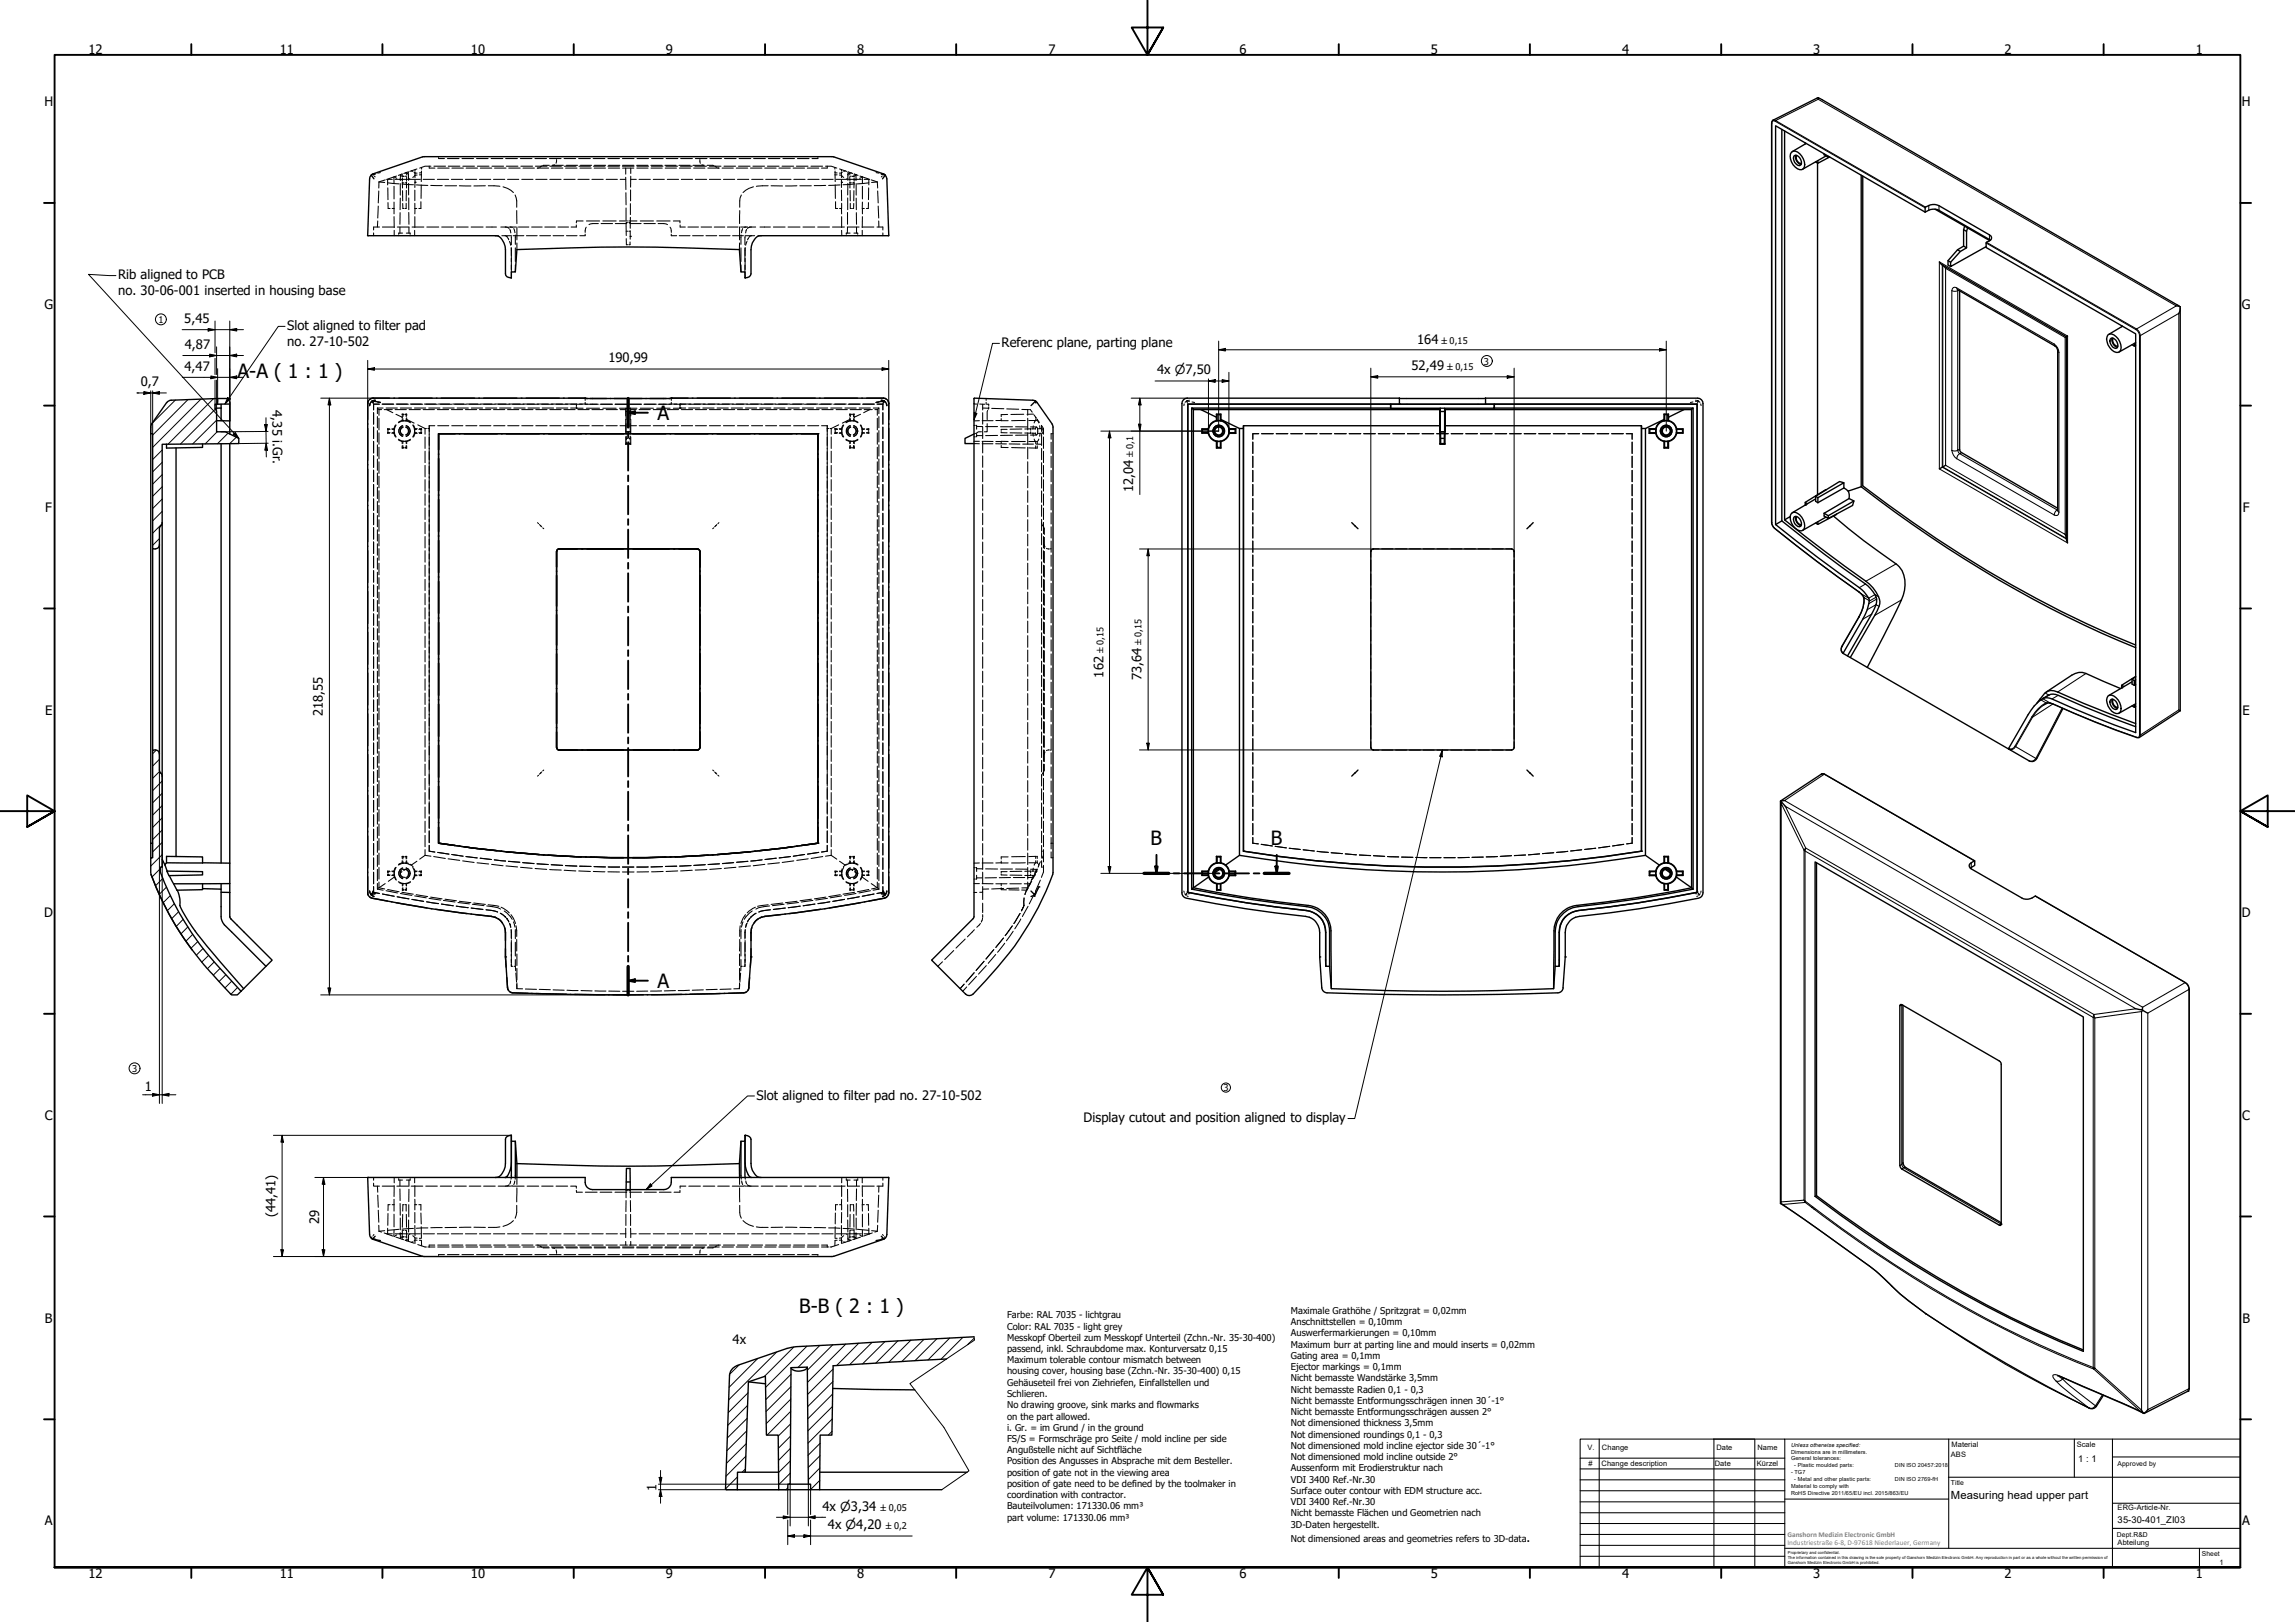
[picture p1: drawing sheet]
<svg xmlns="http://www.w3.org/2000/svg" width="841mm" height="594mm" viewBox="0 0 841 594" stroke-linecap="round" stroke-linejoin="round" font-family="sans-serif">
<defs><g id="words">
<g font-size="7.2">
<text x="87" y="138.4">A-A ( 1 : 1 )</text>
<text x="240.9" y="153.8">A</text>
<text x="421.6" y="309.6">B</text>
<text x="465.7" y="309.6">B</text>
<text x="240.9" y="361.8">A</text>
<text x="292.9" y="480.7">B-B ( 2 : 1 )</text>
</g>
<g font-size="4.8">
<text x="32.4" y="19.7">12</text>
<text x="102.5" y="19.7">11</text>
<text x="172.6" y="19.7">10</text>
<text x="244" y="19.7">9</text>
<text x="314.1" y="19.7">8</text>
<text x="384.2" y="19.7">7</text>
<text x="454.2" y="19.7">6</text>
<text x="524.3" y="19.7">5</text>
<text x="594.4" y="19.7">4</text>
<text x="664.5" y="19.7">3</text>
<text x="734.6" y="19.7">2</text>
<text x="804.7" y="19.7">1</text>
<text x="16.3" y="39">H</text>
<text x="821.5" y="39">H</text>
<text x="43.2" y="102.3">Rib aligned to PCB</text>
<text x="16.3" y="113.2">G</text>
<text x="43.2" y="108">no. 30-06-001 inserted in housing base</text>
<text x="821.6" y="113.2">G</text>
<text x="67.5" y="118.4">5,45</text>
<text x="105.2" y="120.9">Slot aligned to filter pad</text>
<text x="519.3" y="126">164</text>
<text x="67.8" y="127.8">4,87</text>
<text x="105.2" y="126.7">no. 27-10-502</text>
<text x="367" y="127.2">Referenc plane, parting plane</text>
<text x="67.6" y="135.8">4,47</text>
<text x="222.9" y="132.8">190,99</text>
<text x="424.1" y="137.1">4x ⌀7,50</text>
<text x="517.3" y="135.7">52,49</text>
<text x="51.6" y="141.5">0,7</text>
<text x="99.8" y="150.3" transform="rotate(90 99.8 150.3)">4,35 i.Gr.</text>
<text x="415.3" y="180.4" transform="rotate(-90 415.3 180.4)">12,04</text>
<text x="16.6" y="187.4">F</text>
<text x="821.9" y="187.4">F</text>
<text x="404.4" y="248.2" transform="rotate(-90 404.4 248.2)">162</text>
<text x="418.3" y="249.2" transform="rotate(-90 418.3 249.2)">73,64</text>
<text x="16.5" y="261.7">E</text>
<text x="118.3" y="262.4" transform="rotate(-90 118.3 262.4)">218,55</text>
<text x="821.8" y="261.7">E</text>
<text x="16.2" y="336">D</text>
<text x="821.5" y="336">D</text>
<text x="53" y="399.5">1</text>
<text x="277.2" y="402.8">Slot aligned to filter pad no. 27-10-502</text>
<text x="16.4" y="410.2">C</text>
<text x="397.1" y="411">Display cutout and position aligned to display</text>
<text x="821.7" y="410.2">C</text>
<text x="100.9" y="445.9" transform="rotate(-90 100.9 445.9)">(44,41)</text>
<text x="117" y="448.3" transform="rotate(-90 117 448.3)">29</text>
<text x="16.4" y="484.5">B</text>
<text x="821.8" y="484.5">B</text>
<text x="268.4" y="492.4">4x</text>
<text x="240.5" y="545.9" transform="rotate(-90 240.5 545.9)">1</text>
<text x="301.4" y="553.3">4x ⌀3,34</text>
<text x="16.4" y="558.7">A</text>
<text x="303.3" y="560.2">4x ⌀4,20</text>
<text x="821.7" y="558.7">A</text>
<text x="32.4" y="577.9">12</text>
<text x="102.5" y="577.9">11</text>
<text x="172.6" y="577.9">10</text>
<text x="244" y="577.9">9</text>
<text x="314.1" y="577.9">8</text>
<text x="384.2" y="577.9">7</text>
<text x="454.2" y="577.9">6</text>
<text x="524.3" y="577.9">5</text>
<text x="594.4" y="577.9">4</text>
<text x="664.5" y="577.9">3</text>
<text x="734.6" y="577.9">2</text>
<text x="804.7" y="577.9">1</text>
</g>
<text font-size="4.7" x="559.4" y="564.7">.</text>
<text font-size="4.1" x="714.9" y="549.1">Measuring head upper part</text>
<g font-size="3.4">
<text x="58" y="118.2">1</text>
<text x="543.8" y="133.6">3</text>
<text x="48.5" y="392.6">3</text>
<text x="448.3" y="399.7">3</text>
<text x="369.1" y="482.8">Farbe: RAL 7035 - lichtgrau</text>
<text x="473" y="481.3">Maximale Grathöhe / Spritzgrat = 0,02mm</text>
<text x="473" y="485.4">Anschnittstellen = 0,10mm</text>
<text x="369.1" y="487">Color: RAL 7035 - light grey</text>
<text x="369.1" y="491.1">Messkopf Oberteil zum Messkopf Unterteil (Zchn.-Nr. 35-30-400)</text>
<text x="473" y="489.5">Auswerfermarkierungen = 0,10mm</text>
<text x="369.1" y="495.2">passend, inkl. Schraubdome max. Konturversatz 0,15</text>
<text x="473" y="493.6">Maximum burr at parting line and mould inserts = 0,02mm</text>
<text x="473" y="497.7">Gating area = 0,1mm</text>
<text x="369.1" y="499.3">Maximum tolerable contour mismatch between</text>
<text x="369.1" y="503.4">housing cover, housing base (Zchn.-Nr. 35-30-400) 0,15</text>
<text x="473" y="501.9">Ejector markings = 0,1mm</text>
<text x="369.1" y="507.5">Gehäuseteil frei von Ziehriefen, Einfallstellen und</text>
<text x="473" y="505.9">Nicht bemasste Wandstärke 3,5mm</text>
<text x="369.1" y="511.7">Schlieren.</text>
<text x="369.1" y="515.8">No drawing groove, sink marks and flowmarks</text>
<text x="473" y="510.1">Nicht bemasste Radien 0,1 - 0,3</text>
<text x="473" y="514.2">Nicht bemasste Entformungsschrägen innen 30´-1°</text>
<text x="369.1" y="519.9">on the part allowed.</text>
<text x="473" y="518.3">Nicht bemasste Entformungsschrägen aussen 2°</text>
<text x="369.1" y="524">i. Gr. = im Grund / in the ground</text>
<text x="473" y="522.4">Not dimensioned thickness 3,5mm</text>
<text x="473" y="526.6">Not dimensioned roundings 0,1 - 0,3</text>
<text x="369.1" y="528.1">FS/S = Formschräge pro Seite / mold incline per side</text>
<text x="369.1" y="532.2">Angußstelle nicht auf Sichtfläche</text>
<text x="473" y="530.6">Not dimensioned mold incline ejector side 30´-1°</text>
<text x="369.1" y="536.4">Position des Angusses in Absprache mit dem Besteller.</text>
<text x="473" y="534.8">Not dimensioned mold incline outside 2°</text>
<text x="473" y="538.9">Aussenform mit Erodierstruktur nach</text>
<text x="761.6" y="535.5">1 : 1</text>
<text x="369.1" y="540.5">position of gate not in the viewing area</text>
<text x="369.1" y="544.6">position of gate need to be defined by the toolmaker in</text>
<text x="473" y="543">VDI 3400 Ref.-Nr.30</text>
<text x="369.1" y="548.7">coordination with contractor.</text>
<text x="473" y="547.2">Surface outer contour with EDM structure acc.</text>
<text x="473" y="551.2">VDI 3400 Ref.-Nr.30</text>
<text x="369.1" y="552.8">Bauteilvolumen: 171330.06 mm³</text>
<text x="369.1" y="556.9">part volume: 171330.06 mm³</text>
<text x="473" y="555.3">Nicht bemasste Flächen und Geometrien nach</text>
<text x="776" y="557.9">35-30-401_ZI03</text>
<text x="473" y="559.5">3D-Daten hergestellt.</text>
<text x="473" y="564.7">Not dimensioned areas and geometries refers to 3D-data</text>
</g>
<g font-size="3.2">
<text x="528.3" y="126">±0,15</text>
<text x="530.3" y="135.7">±0,15</text>
<text x="415.3" y="167.4" transform="rotate(-90 415.3 167.4)">±0,1</text>
<text x="404.4" y="239.2" transform="rotate(-90 404.4 239.2)">±0,15</text>
<text x="418.3" y="236.2" transform="rotate(-90 418.3 236.2)">±0,15</text>
<text x="322.6" y="553.3">±0,05</text>
<text x="324.6" y="560.2">±0,2</text>
</g>
<g font-size="2.7">
<text x="581.8" y="531">V.</text>
<text x="587.1" y="531.1">Change</text>
<text x="629" y="531.1">Date</text>
<text x="644" y="531.1">Name</text>
<text x="714.9" y="533.8">ABS</text>
<text x="715.1" y="530.1">Material</text>
<text x="761" y="530.1">Scale</text>
<text x="582.1" y="536.9">#</text>
<text x="586.9" y="537">Change description</text>
<text x="628.4" y="537.1">Date</text>
<text x="643.8" y="537">Kürzel</text>
<text x="776" y="553.1">ERG-Article-Nr.</text>
<text x="776" y="566">Abteilung</text>
<text x="813.4" y="573.2">1</text>
</g>
<g font-size="2.7" fill="#808080">
<text x="655" y="562.9">Ganshorn Medizin Electronic GmbH</text>
<text x="655" y="565.7">Industriestraße 6-8, D-97618 Niederlauer, Germany</text>
</g>
<g font-size="2.5">
<text x="776" y="536.9">Approved by</text>
<text x="714.9" y="543.8">Title</text>
<text x="775.8" y="562.9">Dept.R&amp;D</text>
<text x="806.9" y="569.9">Sheet</text>
</g>
<g font-size="2">
<text x="656.3" y="529.9">Unless otherwise specified:</text>
<text x="656.3" y="532.4">Dimensions are in millimeters.</text>
<text x="656.3" y="534.9">General tolerances:</text>
<text x="656.3" y="539.9">- TG7</text>
<text x="657.5" y="537.4">- Plastic moulded parts:</text>
<text x="694.4" y="537.4">DIN ISO 20457:2018</text>
<text x="656.3" y="544.9">Material to comply with</text>
<text x="657.5" y="542.4">- Metal and other plastic parts:</text>
<text x="694.4" y="542.4">DIN ISO 2769-fH</text>
<text x="656.3" y="547.4">RoHS Directive 2011/65/EU incl. 2015/863/EU</text>
</g>
<g font-size="1.5">
<text x="655.2" y="569.2">Proprietary and confidential.</text>
<text x="655.2" y="571">The information contained in this drawing is the sole property of Ganshorn Medizin Electronic GmbH. Any reproduction in part or as a whole without the written permission of</text>
<text x="655.2" y="572.9">Ganshorn Medizin Electronic GmbH is prohibited.</text>
</g>
</g></defs>
<!-- layer: Hatch (ISO) -->
<g fill="none" stroke="#000" stroke-width=".37">
<path d="M64.3 146.5l-8.5 8.5M68.9 146.3l-13 13.1M73.6 146.2l-17.7 17.7M78.2 146l-16.6 16.7M78.9 149.8l-12.8 12.9M79.4 153.9l-8.8 8.7M79.6 158.2l-4.4 4.4M83.6 158.7l-3.9 3.8M59.4 178.3l-3.5 3.5M59.4 173.8l-3.5 3.5M59.4 169.3l-3.5 3.5M59.4 164.8l-3.5 3.5"/>
<path d="M86.6 160.1l-2.4 2.4M58.4 197.3l-2.5 2.4M59.4 191.9l-3.5 3.4M59.4 187.3l-3.5 3.5M59.4 182.8l-3.5 3.5M57.2 274.8l-1.3 1.3M58.4 278.1l-2.5 2.5M58.5 282.5l-2.6 2.6M59.4 299.6l-3.5 3.5M59.4 295.1l-3.5 3.4M59.4 290.5l-3.5 3.5M59.4 286l-3.5 3.6"/>
<path d="M58.7 318.2l-3 3M59.4 317.5l-.1 .1M59.4 313l-4.2 4.2M59.4 308.5l-3.5 3.5M59.4 304l-3.5 3.5M59.7 321.7l-2.7 2.8M61 324.9l-2.6 2.7M62.4 328l-2.6 2.6M63.9 331l-2.6 2.5M65.5 333.9l-2.6 2.6M67.1 336.7l-2.5 2.6M68.8 339.5l-2.5 2.5"/>
<path d="M70.6 342.2l-2.5 2.5M72.5 344.8l-2.5 2.5M74.4 347.4l-2.5 2.5M76.5 349.9l-2.6 2.5M78.5 352.3l-2.5 2.5M80.6 354.7l-2.4 2.5M82.7 357l-2.4 2.5M84.9 359.4l-2.5 2.5M87.1 361.7l-2.5 2.4M270.9 499.9l-3.5 3.4M277.7 497.6l-10.5 10.5M284.5 495.3l-17.5 17.4"/>
<path d="M290.9 493.4l-10.8 10.8M295.7 493l-15.2 15.2M300.4 492.8l-8 8.1M305.2 492.5l-9.4 9.4M309.9 492.3l-14 14M314.7 492l-8.1 8.2M319.5 491.7l-8.2 8.1M324.3 491.4l-8.2 8.1M329.1 491.1l-8.2 8.2M333.8 490.8l-8.1 8.2M338.6 490.6l-8.1 8.1M343.3 490.3l-8 8.1"/>
<path d="M348 490.1l-8 8M352.8 489.9l-8 8M357 490.1l-2.4 2.4M273.8 519.5l-7.3 7.2M273.9 514.8l-7.2 7.3M274.1 510.1l-7.2 7.3M289.8 516.9l-8.7 8.7M289.8 512.4l-9 9M289.8 507.9l-9.1 9.1M289.9 503.3l-9.2 9.3M305 519.7l-8.9 8.9M305.1 515.1l-9.1 9"/>
<path d="M305.1 510.6l-9.1 9.1M305.2 506l-9.2 9.2M305.3 501.4l-9.4 9.4M273.1 538.1l-1.1 1.1M273.3 533.4l-7.2 7.3M273.5 528.7l-7.3 7.3M273.6 524.1l-7.2 7.2M289.6 539.6l-4.2 4.2M289.6 535.1l-4.3 4.2M289.6 530.5l-4.3 4.4M289.7 526l-4.5 4.5M289.8 521.5l-4.6 4.5"/>
<path d="M300.4 537.7l-4.2 4.2M300.5 533.2l-4.3 4.3M300.5 528.6l-4.4 4.5M304.9 524.2l-1.4 1.4M270.2 545.4l-.1 .2M270.3 540.9l-4.4 4.3M288.7 544.9l-.7 .7M300.4 542.2l-3.3 3.4"/>
</g>
<!-- layer: Hidden (ISO) -->
<g fill="none" stroke="#000" stroke-width=".38">
<path d="M160.7 57.8v.3h2.2M160.7 57.4v.2M164 58.1h4.2M169.3 58.1h4.2M174.6 58.1h4.3M180 58.1h4.3M185.3 58.1h4.3M190.7 58.1h4.2M196 58.1h4.3M201.4 58.1h4.2M204 58.7l-.2 1.1M204 58.1v.3"/>
<path d="M206.7 58.1h4.2M212 58.1h4.3M217.4 58.1h4.3M222.8 58.1h4.2M228.1 58.1h4.2M233.4 58.1h4.3M238.8 58.1h4.2M244.1 58.1h4.3M249.4 58.1h4.3M254.8 58.1h4.3M256.5 58.7l.2 1.1M256.5 58.1v.3"/>
<path d="M260.2 58.1h4.2M265.5 58.1h4.2M270.8 58.1h4.3M276.2 58.1h4.3M281.6 58.1h4.2M286.9 58.1h4.2M292.2 58.1h4.3M299.7 57.8v.3h-2.1M299.7 57.4v.2M136.4 63.9h.1M137.2 64.5l.3 .3M137.5 63.6l-1 .3 .3 .3"/>
<path d="M138.6 75.5l-.2 4.4M138.8 69.9l-.2 4.4M138.9 66.6l-.1 2.3M138.9 66.6l2.1 .2M139.4 63.2l-1 .2M141.2 65.9l-2.3 .7M141.7 65.7h2.1M142 67l4.2 .3M142 65.6v2.1M142.1 68.8l.1 4.3M142.2 74.2v2.2h.7M143.7 76.4h.7"/>
<path d="M144.3 64.7l.1 2.4M144.4 68.2v4.7M144.4 74v4.3M144.4 79.3l.1 4M144.8 65.7h4.1M145.3 64.5l-.8 .2M145.4 65.3l-.9-.6-2.2 .8M146.4 65.6l1 .2M146.6 77.9v4.2M146.7 67.2v4.3M146.7 72.6l-.1 4.2M146.7 64l.4 .4 1 .2"/>
<path d="M146.7 64v2.1M146.7 64l-.7 .2M147.3 67.4l4.2 .3M147.3 63.7l-.6 .3M147.4 63.7v.7M147.4 64.6h.6M147.4 65.1v1.1M147.4 66.6v.4M147.4 67l.1 1.9M147.5 69.8l.1 3.8M147.6 74.5v1.9h.4M148 67h-.6"/>
<path d="M148.5 64.6h.5M148.5 63.3l1 .3 .1 .6M148.7 63.3l-.7 .2M148.8 74.5v1.9h-.4M148.9 69.8l-.1 3.8M149 66.6v.4h-.5M149 65.8v.3M149 67v1.9M149 63.2v.8M149 64.9v.9M149.6 63l-.8 .2M149.7 63v.3"/>
<path d="M149.7 63.6v2.5M149.7 67.2v4.2M149.8 72.5v4.3M149.8 77.8l.1 4.3M149.9 65.7h4.2M150.2 65.5l-1.2 .3M150.7 62.6l.6 .2M150.7 62.6l-.5 .2M151.7 63l.4 .4h.7M152 69.6v3.9M152 74.5v1.9h.7M152 79.3v4"/>
<path d="M152.1 62.1v.5M152.1 63v.7M152.1 63.9v1.2M152.1 65.9l-.1 2.8M152.1 76.4l-.1 1.9M152.6 67.7l4.2 .2M152.8 61.9l-2.1 .7M152.8 64.1l-.7 .1-.8 .8M154.2 73.9v2.5h-.7M154.4 67.7l-.1 5M154.4 63.8v.2h-.7M154.4 62.6v.9"/>
<path d="M154.4 63.3h-.7M154.4 64v2.5M154.5 61.3v.6M155.1 65.7h4.1M157.3 60.9v.2M157.3 61.3v.3h2.1M157.9 67.9l4.2 .1M157.9 60.9h-2.1l-2 .7M159 60.9h4.3M160.3 65.7h4.1M160.4 61.6h4.2M163.1 68h4.2"/>
<path d="M164.3 60.9h4.2M165.4 65.7h4.1M165.6 61.6h4.2M168.3 68l4.3 .1M169.6 60.9h4.3M170.6 65.7h4.1M170.8 61.6h4.2M174.9 60.9h4.3M175.7 65.7h4.1M176 61.6h4.2M177.9 68l-4.2 .1M178.9 68l4.3 .2"/>
<path d="M180.3 60.9h4.2M180.8 65.7h4.2M181.2 61.6h4.2M184.3 68.4a7.8 7.8 0 0 1 3.9 2.1M185.5 60.9h4.3M186 65.7h4.1M186.4 61.6h4.2M188.8 71.4l.6 2.2v2.3M189.4 77.1v4.8M190.9 60.9h4.2M191.2 65.7h4.1M191.6 61.6h4.2"/>
<path d="M196.2 60.9h4.3M196.3 65.7h4.2M196.8 61.6h4.2M197.4 61.5l-.4 .1M198.5 60.8l-.8 .5M201.3 60.6h-2.4M201.5 65.7h4.1M201.5 60.9h4.2M202.1 61.6h4.1M202.3 60.6h4.1M203.2 60.4l-.7 .2M206.6 65.7h4.2"/>
<path d="M206.8 60.9h4.3M207.3 61.6h4.2M207.5 60.6h4.1M211.8 65.7h4.1M212.2 60.9h4.2M212.5 61.6h4.2M212.7 60.6h4.1M216.9 65.7h4.1M217.5 60.9h4.2M217.7 61.6h4.2M217.8 60.6h4.1M222.1 65.7h4.2"/>
<path d="M222.8 60.9h4.2M222.9 61.6h4.2M223 60.6h4.1M227.3 65.7h2M228.1 60.9h4.2M228.2 61.6h4.1M228.2 60.6h4.1M229.3 61.6v2.2M229.3 64.9l.1 4.5M229.4 70.6v4.4M229.4 76.2v4.5M231 79.6l-.1 4"/>
<path d="M231 74.6v4M231.1 69.6v4M231.1 61.6v1.9M231.1 64.6v4M231.1 65.7h2.1M233.3 60.6h4.1M233.4 61.6h4.1M233.4 60.9h4.3M234.2 65.7h4.1M238.5 60.6h4.1M238.6 61.6h4.1M238.7 60.9h4.3"/>
<path d="M239.4 65.7h4.1M243.6 60.6h4.2M243.8 61.6h4.1M244 60.9h4.3M244.5 65.7h4.2M248.8 60.6h4.1M249 61.6h4.1M249.4 60.9h4.2M249.7 65.7h4.1M253.9 60.6h4.2M254.2 61.6h4.1M254.6 60.9h4.3"/>
<path d="M254.8 65.7h4.2M257.2 60.4l.7 .2M259.1 60.6h2.5M260 65.7h4.1M260 60.9h4.2M261.9 60.8l.8 .5M263.1 61.5l.4 .1h-4.1M264.6 61.6h4.1M265.1 65.7h4.1M265.3 60.9h4.3M269.8 61.6h4.2M270.3 65.7h4.1"/>
<path d="M270.6 60.9h4.3M271.1 77.1l-.1 4.8M271.7 71.4l-.5 1.1-.1 3.4M275 61.6h4.2M275.5 65.7h4.1M275.9 60.9h4.3M276.1 68.4a7.8 7.8 0 0 0-3.8 2.1M280.2 61.6h4.2M280.6 65.7h4.1M281.2 60.9h4.3M281.5 68l-4.3 .2M282.6 68l4.2 .1"/>
<path d="M285.4 61.6h4.2M285.8 65.7h4.1M286.6 60.9h4.2M290.6 61.6h4.2M290.9 65.7h4.1M291.8 60.9h4.3M292 68l-4.2 .1M293.1 68h4.2M295.8 61.6h4.2M296 65.7h4.2M297.2 60.9h4.2M301.2 65.7h4.1"/>
<path d="M302.5 60.9h2.1l2 .7M302.6 67.9l-4.2 .1M303.1 60.9v.2M303.1 61.3v.3h-2M305.9 61.3v.6M306 62.6v.9M306 63.8v.2M306 63.3h.8M306 64h.8M306 64l.1 2.5M306.1 67.7v5M306.2 73.9v2.5h.8"/>
<path d="M306.4 65.7h4.1M307.6 64.1l.8 .1 .8 .8M307.7 61.9l2 .7M307.7 76.4h.7M307.8 67.7l-4.1 .2M308.4 65.9v2.8M308.4 63.9v1.2M308.4 62.1v.5M308.4 63v.7M308.4 69.6v3.9M308.4 76.4v1.9M308.4 74.5v1.9"/>
<path d="M308.4 79.3v4M308.7 63l-.3 .4h-.8M309.7 62.6l-.5 .2M309.7 62.6l.6 .2M310.3 65.5l1.1 .3M310.6 77.8v4.3M310.6 72.5v4.3M310.7 63.6v2.5M310.7 67.2l-.1 4.2M310.8 63l-.1 .3M310.8 63l.6 .2M311.4 63.2v.8"/>
<path d="M311.4 64.9v.9M311.4 64.6h.6M311.4 65.8l.1 .3M311.4 63.2h.1M311.5 66.6v2.3M311.5 67h.5M311.5 65.7h4.2M311.5 69.8l.1 3.8M311.6 74.5v1.9h.4M311.7 63.3l.8 .2M311.9 63.3l-1 .3-.1 .6M312.5 64.6h.5"/>
<path d="M312.9 74.5l-.1 1.9h-.4M312.9 69.8v3.8M313 66.6v.4h-.5M313 65.1v1.1M313 67l-.1 1.9M313.1 63.7l-.1 .7M313.1 67.4l-4.2 .3M313.1 63.7l.6 .3M313.7 64l-.4 .4-.9 .2M313.7 64v2.1M313.7 64l.8 .2M313.8 67.2v4.3"/>
<path d="M313.8 72.6v4.2M313.8 77.9l.1 4.2M314.1 65.6l-1.1 .2M315.2 64.5l.7 .2M315.9 64.7l-.9 .6M315.9 64.7l2.2 .8M316 68.2v4.7M316 64.7v2.4M316 76.4v1.9M316 74v2.4h.7M316 79.3v4M316.7 65.7h2"/>
<path d="M318.3 74.2l-.1 2.2h-.7M318.3 68.8v4.3M318.4 67l-4.2 .3M318.4 65.6v2.1M319.3 65.9l2.2 .7M321.1 63.2l.9 .2M321.5 66.6l-2.1 .2M321.5 66.6l.1 2.3M321.6 69.9l.2 4.4M321.8 75.5l.2 4.4M323 63.6l.9 .3-.3 .3M323.3 64.5l-.3 .3"/>
<path d="M323.9 63.9h.1M136.9 85.3v1M138.4 80.9l-.1 2.3M139.1 83.2h-2.2v1M140.1 83.2h4.4M144.5 84.4v1.9M145.6 83.2h4.3v2.2M146.1 86v.3M146.6 83.2v2.2M147.5 85.4h-1.4v.3M148.9 85.4h1.4v.3M150.3 86v.3"/>
<path d="M151 83.2h4.3M152 84.4v1.9M156.4 83.2h4.4M161.9 83.2h4.3M167.3 83.2h4.3M172.7 83.2h4.3M178.1 83.2h3.8M181.5 86.3h1.2M183.5 83.2l2.5 .1M183.9 86.3h3.2M185.1 86.3l.3 .1M185.5 86.5l.5 .5"/>
<path d="M186.1 87.2l.3 .7M186.1 83.3l.5 .4M186.4 83.2h2.6M186.7 88.4l.4 1.4M186.8 84l.4 1.3M187.1 83.2l.7 .1M187.3 86.2l.1 3.4M187.3 90.7l.1 .9M187.4 90.8v11M188 86.3h4M188.3 83.7l.4 1.6M188.8 86.1v3.4"/>
<path d="M188.8 90.8v5M188.8 97.1v2.5M189.4 83.1v4.8M189.4 89v2.4M190 83.2h3.8M192.9 86.3h3.9M194.8 83.2h3.9M197.8 86.3h3.9M199.6 83.2h3.9M202.7 86.3h3.9M204.5 83.2h3.8M207.6 86.3h3.9"/>
<path d="M211.2 82.4v.8h-1.9M213.7 80.9h-2.4l-.1 .7M214.4 85.8v.5h-1.9M214.8 83.2l-.4 1.9M214.9 80.9h4.8M219.3 81.9h-2.1l-1.4 .4M220.3 81.9h4.2M220.9 80.9h4.9M225.5 81.9h4.2M227 80.9h2.9M229.4 81.8l.1 4.5M229.4 81.5h.5"/>
<path d="M229.5 87.4l.1 2.2h.4M229.5 84.7h.5M230.4 80.9h3M230.4 81.5h.5M230.4 84.7h.5M230.8 81.9h4.1M230.9 88.6v1h-.5M230.9 84.6v3M234.6 80.9h4.9M236 81.9h4.2M240.7 80.9h4.9M241.2 81.9h2.1l1.3 .4"/>
<path d="M245.6 83.2l.3 .5 .1 1.4M246 85.8v.5h2M246.8 80.9h2.4v.7M248.9 86.3h4M249.2 82.4v.8h1.9M252.1 83.2h3.9M253.8 86.3h3.9M256.9 83.2h3.9M258.7 86.3h3.9M261.7 83.2h3.9M263.6 86.3h3.9M266.6 83.2h3.8"/>
<path d="M268.5 86.3h3.9M271 83.1v4.8M271 89v2.4M271.4 83.2h2.6M271.5 90.8v5M271.5 97.1v2.5M271.6 86.1l-.1 3.4M272.2 83.7l-.5 1.6M273 90.8v11M273.1 86.2l-.1 3.4M273.1 90.7l-.1 .9M273.4 83.2l-.7 .1"/>
<path d="M273.4 86.3h3.1M273.6 84l-.4 1.3M273.7 88.4l-.5 1.4M274.3 87.2l-.4 .7M274.3 83.3l-.4 .4M274.9 86.5l-.5 .5M275.3 86.3h.1M275.3 86.3l-.2 .1M276.9 83.2l-2.5 .1M277.7 86.3h1.3M278.5 83.2h3.8M283.4 83.2h4.3"/>
<path d="M288.8 83.2h4.4M294.3 83.2h4.3M299.7 83.2h4.3M305.1 83.2h4.3M308.4 84.4l.1 1.9M310.1 86v.3M310.5 83.2h4.3M310.6 83.2l-.1 2.2M311.5 85.4h-1.4v.3M312.9 85.4h1.4v.3M313.9 83.2v2.2M314.3 86v.3"/>
<path d="M315.9 83.2h4.3M316 84.4v1.9M321.4 83.2h2.1v1M322 80.9l.1 2.3M323.5 85.3v1M136.9 148l2.2 .1M136.9 148h2M136.9 148v2.1M136.9 151.2v4.2M136.9 156.4v4.2M138.3 149.5h2.1M138.3 149.5l.2 .1"/>
<path d="M138.3 149.5v2M138.3 152.6v4.1M138.3 157.7v4.2M138.7 149.8l.2 .2M138.9 150h.9M138.9 150v2.1M138.9 153.2v4.3M138.9 158.5v4.2M140 148h4.1M140.1 148.1h4.2M140.8 150h3M141.5 149.5h4.1"/>
<path d="M141.7 150l2.3 1.2M142 157.1v.5M142 158.2v.5M142 157.1h.8M142 158.7h.8M142 157.1l.2 .2M142.2 158.1v.4h.7M142.2 158.5l-.2 .2M142.9 157.3h-.7v.3M143.6 157.1h.7M143.6 158.7h.7M143.7 157.3h.7"/>
<path d="M144.3 158.7l.7 1.4M144.3 157.1h.1M144.4 158.6l-.1 .1M144.4 157.2v.4M144.4 158.1v.4h-.7M144.8 150h4.1M145 155.7l-.7 1.4M145.1 151.7l2.3 1.1M145.2 155.7a3.8 3.8 0 0 0 0 4.4M145.2 148h4.1M145.4 148.1h4.3M146 154.8a3.9 3.9 0 0 1 4.4 0"/>
<path d="M146.7 149.5h4.1M147.4 154l-1.4 .7M147.4 151.7h.6M147.4 151.7v.4M147.4 152.4v.8M147.4 153.6v.4M147.4 154h.1M147.4 151.7h.1M147.5 154.1h.5M147.6 155.9a2.02 2.02 0 0 0-1.5 2 2.02 2.02 0 0 0 1.5 1.9M147.6 151.8v.1M147.6 153.3v.8"/>
<path d="M147.7 156.3a1.63 1.63 0 0 0-1.1 1.6 1.63 1.63 0 0 0 1.1 1.5M147.8 156.5a1.45 1.45 0 0 0-1.1 1.4 1.45 1.45 0 0 0 1.1 1.4M148 151.9h-.4v.7M148.4 151.9h.4M148.5 151.7h.5M148.7 156.5a1.43 1.43 0 0 1 1 1.4 1.43 1.43 0 0 1-1 1.3M148.7 156.3a1.63 1.63 0 0 1 1.2 1.6 1.63 1.63 0 0 1-1.2 1.5M148.8 155.9l1.3 1.1 .2 .9M148.8 153.3l.1 .8h-.5M148.8 151.9v.7M149 154h.1M149 154l1.4 .6"/>
<path d="M149 151.7v.6M149 153v.8M149 153.9v.1M149 153.6l2.8 1.4M149 151.7l-.2 .2M149.9 150h4.2M150.3 157.9l-.7 1.5-.8 .5 .8-.5zM150.3 148h4.1M150.7 148.1h4.2M151.3 155.7a3.8 3.8 0 0 1 0 4.4M151.4 155.7l.7 1.3M151.9 149.5h4.1"/>
<path d="M152 157.2v.4M152 158.1v.4h.7M152 157.3h.7M152.1 158.7l-.7 1.4M152.1 157h.8M152.1 158.7h.8M152.1 157v.1M152.1 158.7h.1M153.1 155.6l2.7 1.3M153.5 157.3h.7v.3M153.5 158.5h.7M153.7 157h.8"/>
<path d="M153.7 158.7h.8M154.2 158.1v.4M154.2 158.5h.1M154.3 157.2l-.1 .1M154.4 158.7h.1M154.5 157v.6M154.5 158.2v.5M154.5 157l-.1 .1M155.1 150h4.1M155.5 148h4.1M155.8 156.9h.5M155.8 156.9v2.1"/>
<path d="M156 148.1h4.3M156.8 156.9h.5M157.1 149.5h4.1M159.3 155.9h-2v121.6M160.3 150h4.1M160.4 155.9h4.1M160.7 148h4.1M161.4 148.1h4.1M162.3 149.5h4.1M165.4 150h4.1M165.5 155.9h4.1M165.9 148h4.1"/>
<path d="M166.6 148.1h4.3M167.5 149.5h4.1M170.6 150h4.1M170.7 155.9h4.1M171 148h4.1M172 148.1h4.2M172.7 149.5h4.1M175.7 150h4.1M175.8 155.9h4.1M176.1 148h4.2M177.2 148.1h4.3M177.9 149.5h4.2"/>
<path d="M180.8 150h4.2M180.9 155.9h4.1M181.4 148h4.1M182.6 148.1h4.2M183.1 149.5h4.2M186 150h4.1M186.1 155.9h4.1M186.5 148h4.1M187.8 148.1h4.3M188.3 149.5h4.2M191.2 150h4.1M191.2 155.9h4.1"/>
<path d="M191.6 148h4.2M193.2 148.1h4.2M193.5 149.5h4.2M196.3 150h4.2M196.3 155.9h4.2M196.8 148h4.2M198.5 148.1h4.2M198.7 149.5h4.2M201.5 150h4.1M201.5 155.9h4.1M202 148h4.1M203.8 148.1h4.2"/>
<path d="M203.9 149.5h4.2M206.6 150h4.2M206.6 155.9h4.2M207.2 148h4.1M209.1 148.1h2.2M211.2 149.5h.1M211.2 148.9v.6h-2.1M211.2 148.1v.4M211.3 149v.5h2.4M211.8 150h4.1M211.8 155.9h4.1M212.3 148h2.1"/>
<path d="M213.4 148.1h-2.1v.5M214.4 145.8v.1M214.4 148l.9 .1M214.4 146v.7M214.4 147.4v.6M214.5 148.1h4.8M214.9 149.5h4.8M216.2 148.1h1M216.9 150h4.1M216.9 155.9h4.1M219.9 148.1h4.6M220.9 149.5h4.9"/>
<path d="M222.1 155.9h4.1M222.1 150h4.2M225.4 148.1h4.3M227 149.5h2.9M227.2 155.9h2.1M227.3 150h2M229.3 150v2.4M229.3 153.6v5.1M229.3 160v2.7M229.4 149.7v-.2l-.1 .5M229.4 150.3v3.4M229.4 155.2l.1 3.8"/>
<path d="M229.4 150.7h.5M229.4 158.2h.6M229.5 159.7l.1 1.5M230.4 149.5h3M230.4 150.7h.5M230.4 158.2h.5M230.8 148.1h4.3M230.9 158.2v.8M230.9 150.3v3.4M230.9 155.2v3M230.9 159.7v.9M231 149.7v-.2l.1 2.9"/>
<path d="M231.1 153.6v5.1M231.1 160v2.7M231.1 150h2.1M231.1 155.9h2.1M234.2 150h4.1M234.3 155.9h4.1M234.6 149.5h4.9M236 148.1h4.5M239.4 150h4.1M239.4 155.9h4.1M240.7 149.5h4.9M241.2 148.1h4.7"/>
<path d="M243.3 148.1h.9M244.5 150h4.2M244.5 155.9h4.2M246 145.8v.1M246 148l-.9 .1M246 146v.7M246 147.4v.6M246 148h2.1M247 148.1h2.2v.5M249.1 148h4.1M249.2 148.9v.6h-2.4M249.2 149.5h2.1"/>
<path d="M249.7 150h4.1M249.7 155.9h4.1M251.3 148.1h-2.1v.4M252.3 149.5h4.2M252.4 148.1h4.3M254.3 148h4.1M254.8 150h4.2M254.8 155.9h4.1M257.6 149.5h4.1M257.7 148.1h4.2M259.5 148h4.1M260 150h4.1"/>
<path d="M260 155.9h4M262.8 149.5h4.1M263 148.1h4.3M264.6 148h4.1M265.1 150h4.1M265.1 155.9h4.1M268 149.5h4.1M268.4 148.1h4.1M269.8 148h4.1M270.3 150h4.1M270.3 155.9h4M273.2 149.5h4.1"/>
<path d="M273.6 148.1h4.3M275 148h4.1M275.4 155.9h4.1M275.5 150h4.1M278.4 149.5h4.1M279 148.1h4.2M280.1 148h4.2M280.5 155.9h4.1M280.6 150h4.1M283.6 149.5h4.1M284.2 148.1h4.3M285.3 148h4.1"/>
<path d="M285.7 155.9h4.1M285.8 150h4.1M288.8 149.5h4.1M289.6 148.1h4.2M290.4 148h4.2M290.8 155.9h4.1M290.9 150h4.1M294 149.5h4.1M294.8 148.1h4.3M295.7 148h4.1M296 155.9h4M296 150h4.2"/>
<path d="M299.2 149.5h4.1M300.2 148.1h4.2M300.8 148h4.1M301.1 155.9h2v121.6M301.2 150h4.1M303.1 156.9h.6M304.2 156.9h.4M304.4 149.5h4.1M304.6 156.9v2.1M305.5 148.1h4.2M305.9 148h4.2M305.9 157h.9"/>
<path d="M305.9 158.7h.9M305.9 157v.6M305.9 158.2v.5M305.9 157l.2 .1M306.1 158.7h-.2M306.1 157.2l.1 .1M306.2 158.1v.4h.8M306.2 158.5h-.1M306.4 150h4.1M307 157.3h-.8v.3M307.3 155.6l-2.7 1.3M307.5 157h.9"/>
<path d="M307.5 158.7h.9M307.7 157.3h.7M308.4 158.7l.6 1.4M308.4 157v.6M308.4 158.7h.1M308.4 158.1v.4h-.7M309 155.7l-.6 1.3M309.2 155.7a3.8 3.8 0 0 0 0 4.4M309.6 149.5h4.2M310 154.8a3.8 3.8 0 0 1 4.4 0M310.5 156.6l1.1-.7a2.02 2.02 0 0 0-1.4 2 2.02 2.02 0 0 0 1.4 1.9 2 2 0 0 1-1.1-3.2zM310.8 148.1h4.2"/>
<path d="M311.1 148h4.2M311.4 154l-1.4 .6M311.4 151.7h.6M311.4 151.7v.6M311.4 153v.8M311.4 153.9v.1M311.4 153.6l-2.7 1.4M311.4 154h.1M311.4 151.7l.2 .2M311.5 150h4.2M311.5 154.1h.5M311.6 153.3v.8"/>
<path d="M311.7 156.3a1.61 1.61 0 0 0-1.2 1.6 1.61 1.61 0 0 0 1.2 1.5M311.8 156.5a1.43 1.43 0 0 0-1 1.4 1.43 1.43 0 0 0 1 1.3M312 151.9h-.4v.7M312.4 154.1h.5M312.4 151.9h.4M312.5 151.7h.5M312.7 156.5a1.47 1.47 0 0 1 1 1.4 1.47 1.47 0 0 1-1 1.4M312.7 156.3a1.63 1.63 0 0 1 1.2 1.6 1.63 1.63 0 0 1-1.2 1.5M312.8 151.9v.7M312.8 153.3v.8M312.9 155.9l1.2 1.1 .2 .9M313 151.7l.1 .4"/>
<path d="M313 154h.1M313 151.7l-.2 .2M313.1 154l1.3 .7M313.1 152.4v.8M313.1 153.6v.4M314.3 157.9l-.7 1.5-.7 .5 .7-.5zM314.8 149.5h4.2M315.3 155.7a3.8 3.8 0 0 1 0 4.4M315.3 151.7l-2.2 1.1M315.5 155.7l.5 1.4M316 157.3v.3M316 158.1v.4"/>
<path d="M316 158.5h.1M316 158.5h.7M316 157.3h.7M316 158.7l-.5 1.4M316 157.1h.9M316 158.7h.9M316 157.1h.1M316 158.6v.1M316 157.2v.1M316.1 148.1h4.3M316.3 148h4.1M316.7 150h3"/>
<path d="M317.5 157.3h.7v.3M317.5 158.5h.7M317.6 157.1h.8M317.6 158.7h.8M318.2 158.1v.4M318.2 158.5l.2 .2M318.4 157.1v.5M318.4 158.2v.5M318.4 157.1l-.2 .2M318.7 150l-2.2 1.2M320 149.5h2.1M320.6 150h.9"/>
<path d="M321.5 150v2.1M321.5 153.2v4.3M321.5 158.5v4.2M321.5 148h2M321.7 149.8l-.2 .2M322.1 149.5l-.2 .1M322.1 149.5v2M322.1 152.6v4.1M322.1 157.7v4.2M323.5 148l-2.1 .1M323.5 148v2.1M323.5 151.2v4.2"/>
<path d="M323.5 156.4v4.2M356.9 148h1M356.9 160h.4M356.9 155.8h.4M357.5 158.7l-.6 .3M357.6 155.8h.3v1.4M357.9 158.6v1.3l-.3 .1M357.9 159.5h2.2M357.9 156.2h2.2M358.9 154.1h-2M359 148l1.9 .1M359.7 158.2h-1.1l-.6 .3"/>
<path d="M359.9 154.1h4M360.1 148.1v2M360.1 151.2v4.2M360.1 156.4v4.2M360.1 149.5h2.2M361.2 156.2h4.4M361.4 146v.7M361.4 147.4v.7M361.6 148.1h.7v.5M361.8 155.2v3h-1.1M361.9 150.3l-.1 3.4M362.3 149.5l-.2 .4"/>
<path d="M362.3 149v.5M363.4 149.6l4.5 .1M364.9 154h2M365.6 159.5h-4.4M366.6 156.3h4.4M366.9 153.3v.8h2.5M366.9 158.1v.4h2.2M368.9 149.8l4.4 .1M369.1 157.3h-2.2v.3M369.3 151.8l-2.4 .1v.7M370.1 158.5l4.4 .1M371 159.4l-4.4 .1"/>
<path d="M372.2 156.3l4.4 .1M374.5 150h2.1M374.5 157.1l-4.4 .1M375.2 151.7l-4.7 .1M375.5 158.6l2.2 .1M375.7 154l-5 .1M376.6 159.4h-4.4M376.6 150h.3M376.6 150v2.1M376.6 153.2v4.3M376.6 158.5v4.2M377 154h2.7"/>
<path d="M377.3 150h.3l.7 1M377.6 159.4h2.2M377.6 156.4h2.2M377.7 157.1h.3M377.7 158.7h.3M377.7 157.1v.5M377.7 158.2v.5M377.7 157.1h-2.2M378.3 157.1h1.1M378.3 158.7h.2M378.5 158.7l.2 1M378.5 158.7h.9"/>
<path d="M378.7 156l-.2 1.1M378.7 151.7h-2.3M378.9 151.9l.6 .9M379.4 157.2l.5-.8 .4 1.5-.4 1.5-.5-.9M379.5 153.6l-.5 1.3M379.5 152.8v.4M379.5 152.8l.2 .3M379.9 154h.2M379.9 153.4l.2 .2M380.1 154l.6 .9M380.1 153.6v.2M380.1 153.9v.1"/>
<path d="M380.1 153.6l.8 1.1M380.2 158.7h1.2M381 155.9l.1 1.1M381.1 158.7l-.1 1.1M381.1 157h.3M381.1 157l-.9 .1M381.6 155.8l.8 1.1v2.1M381.7 157h.3v.6M381.7 155.9v2.1M381.7 159v4.2M382 158.2v.5h-.3M385.4 158.8h-.2v2.1"/>
<path d="M385.7 158.8h.2M434 147.9l-.2 .7M434.8 146.9l.1 .3M434.8 146.9l-.5 .5M434.9 146.8l-.1 .1M435 147.4l.2 .2M435.2 146.7l-.3 .1 1 .2M435.9 146.6l-.4 .1M436.8 147.2l1 .2M459.1 158.8h2.2h-2.2v2.1zM462.3 158.8h4.3M467.7 158.8h4.2"/>
<path d="M473 158.8h4.3M478.3 158.8h4.4M483.7 158.8h4.3M489 158.8h4.3M494.4 158.8h4.3M499.7 158.8h4.3M505.1 158.8h4.2M510.4 158.8h4.3M515.7 158.8h4.4M521.1 158.8h4.3M526.5 158.8h4.2M531.8 158.8h4.3"/>
<path d="M537.1 158.8h4.4M542.5 158.8h4.3M547.9 158.8h4.2M553.2 158.8h4.3M558.5 158.8h4.3M563.9 158.8h4.2M569.2 158.8h4.3M574.5 158.8h4.4M579.9 158.8h4.3M585.3 158.8h4.2M590.6 158.8h4.3M595.9 158.8h2.2v2.1"/>
<path d="M620.4 147.2l-1 .2M621.3 146.6l.4 .1M622 146.7l.3 .1-1 .2M622.2 147.4l-.2 .2M622.3 146.8l.1 .1M622.4 146.9l-.1 .3M622.4 146.9l.5 .5M623.3 147.9l.1 .7M136.9 161.6v4.3M136.9 166.9v4.3M136.9 172.2v4.2M136.9 177.5v4.2"/>
<path d="M138.3 162.9v4.1M138.3 168.1v4.1M138.3 173.3v4.2M138.3 178.5v4.1M138.9 163.8v4.3M138.9 169.1v4.3M138.9 174.4v4.3M138.9 179.7v4.3M146 160.9a3.6 3.6 0 0 0 4.4 0M146 161.1l1.4 .6M147.4 161.7v.8M147.4 163.3v.8"/>
<path d="M147.4 164.1h.6M147.4 161.7h.1M147.4 164v.1M147.6 161.6h.4M147.6 161.6l-.1 .1M147.6 163.9h.4M147.6 161.6v.8M147.6 163.2v.7M147.6 163.9h-.1M148.4 161.6h.4M148.5 164.1h.5M148.8 163.2v.7h-.4"/>
<path d="M148.8 161.6l.1 .1M148.8 163.9h.1M148.8 161.6v.8M149 161.7h.1M149 164.1h.1M149 161.7v.8M149 163.3v.8M150.4 161.1l-1.4 .6M155.8 160.1v4.1M155.8 165.3v4.2M155.8 170.5v4.2M155.8 175.7v4.2"/>
<path d="M229.3 162.7h.6M229.4 162.6l-.1 .1M229.6 161.8l-.2 .7M229.6 160.6h.4M229.6 162.5h.4M230.4 160.6h.5M230.4 162.5h.5M230.5 162.7h.6M230.9 162.5h.1M230.9 160.6v.6M230.9 161.8v.7M231.1 162.6v.1"/>
<path d="M304.6 160.1v4.1M304.6 165.3v4.2M304.6 170.5v4.2M304.6 175.7v4.2M310 161.1l1.4 .6M310 160.9a3.5 3.5 0 0 0 4.4 0M311.4 161.7v.8M311.4 163.3v.8M311.4 164.1h.5M311.5 164.1h-.1M311.6 161.6l-.2 .1M311.6 161.6h.4"/>
<path d="M311.6 163.9h-.1M311.6 161.6v.8M311.6 163.2v.7M311.6 163.9h.4M312.4 161.6h.4M312.5 164.1h.6M312.8 163.2v.7h-.4M312.8 161.6l.1 .1M312.8 161.6v.8M312.8 163.9h.1M313 161.7h.1M313 164l.1 .1"/>
<path d="M313.1 161.7v.8M313.1 163.3v.8M314.4 161.1l-1.3 .6M321.5 163.8v4.3M321.5 169.1v4.3M321.5 174.4v4.3M321.5 179.7v4.3M322.1 162.9v4.1M322.1 168.1v4.1M322.1 173.3v4.2M322.1 178.5v4.1M323.5 161.6v4.3"/>
<path d="M323.5 166.9v4.3M323.5 172.2v4.2M323.5 177.5v4.2M356.9 161.6h2M356.9 162.5h2M359.9 162.5h4M359.9 161.6l4 .1M360.1 161.7v4.2M360.1 167v4.2M360.1 172.2v4.2M360.1 177.5v4.2M364.9 162.5l3.9 .1"/>
<path d="M364.9 161.7h2M366.9 163.2v.7h2.5M369.4 161.7l-2.5-.1v.8M369.8 162.6l4 .1M370.7 161.7h5M370.7 163.9l5 .2M374.8 162.7h3.9M376.6 163.8v4.3M376.6 169.1v4.3M376.6 174.4v4.3M376.6 179.7v4.3M377 161.7h2.7"/>
<path d="M377 164.1h2.5M379 160.8l.5 .9v.8M379.5 164.1h.2M379.5 163.3v.8M379.7 162.7h2M379.9 161.7h.2M380.1 163.3v.8h-.2M380.1 161.7v.8M380.7 160.8l-.6 .9M381.7 164.2v4.2M381.7 169.5v4.1M381.7 174.6v4.2"/>
<path d="M381.7 179.8v4.2M382.4 160.1v4.1M382.4 165.3v4.2M382.4 170.5v4.2M382.4 175.7v4.2M385.2 162v4.1M385.2 167.1v4.1M385.2 172.3v4.1M385.2 177.5v4.1M459.1 161.9v4.2M459.1 167.1v4.1M459.1 172.2v4.2"/>
<path d="M459.1 177.5v4.1M598.1 161.9v4.2M598.1 167.1v4.1M598.1 172.2v4.2M598.1 177.5v4.1M136.9 182.7v4.2M136.9 188v4.2M136.9 193.3v4.2M136.9 198.5v4.2M138.3 183.7v4.1M138.3 188.8v4.1M138.3 194v4.2"/>
<path d="M138.3 199.2v4.2M138.9 185.1v4.2M138.9 190.3v4.3M138.9 195.7v4.2M155.8 180.9v4.2M155.8 186.1v4.2M155.8 191.3v4.2M155.8 196.5v4.2M197 191.4l.4 .4M197.7 192.1l.8 .8M198.1 192.5h.1M198.9 193.3l.4 .3"/>
<path d="M261.6 193.3l-.4 .3M262.3 192.6l-.4 .3M262.7 192.1l-.4 .4M263.5 191.4l-.4 .4M304.6 180.9v4.2M304.6 186.1v4.2M304.6 191.3v4.2M304.6 196.5v4.2M321.5 185.1v4.2M321.5 190.3v4.3M321.5 195.7v4.2M322.1 183.7v4.1"/>
<path d="M322.1 188.8v4.1M322.1 194v4.2M322.1 199.2v4.2M323.5 182.7v4.2M323.5 188v4.2M323.5 193.3v4.2M323.5 198.5v4.2M360.1 182.7v4.2M360.1 188v4.2M360.1 193.3v4.2M360.1 198.5v4.2M376.6 185.1v4.2"/>
<path d="M376.6 190.3v4.3M376.6 195.7v4.2M381.7 185v4.1M381.7 190.2v4.1M381.7 195.4v4.2M381.7 191.4l.1 .4M382 192.2l.2 .3M382.2 192.6l.3 .3M382.4 180.9v4.2M382.4 186.1v4.2M382.4 191.3v4.2M382.4 196.5v4.2"/>
<path d="M382.7 193.3v2.4M382.7 199.6l.3 .7M382.7 196.8v4.1M385.2 182.6v4.2M385.2 187.8v4.1M385.2 192.9v4.2M385.2 198.2v4.1M459.1 182.6v4.2M459.1 187.8v4.1M459.1 192.9v4.2M459.1 198.2v4.1M598.1 182.6v4.2"/>
<path d="M598.1 187.8v4.1M598.1 192.9v4.2M598.1 198.2v4.1M136.9 203.7v4.3M136.9 209v4.2M136.9 214.3v4.2M136.9 219.6v4.1M138.3 204.4v4.1M138.3 209.6v4.1M138.3 214.7v4.2M138.3 219.9v4.2M138.9 200.9v4.3"/>
<path d="M138.9 206.3v4.2M138.9 211.6v4.2M138.9 216.9v4.2M155.8 201.7v4.2M155.8 207v4.1M155.8 212.2v4.1M155.8 217.4v4.1M304.6 201.7v4.2M304.6 207v4.1M304.6 212.2v4.1M304.6 217.4v4.1M321.5 200.9v4.3"/>
<path d="M321.5 206.3v4.2M321.5 211.6v4.2M321.5 216.9v4.2M322.1 204.4v4.1M322.1 209.6v4.1M322.1 214.7v4.2M322.1 219.9v4.2M323.5 203.7v4.3M323.5 209v4.2M323.5 214.3v4.2M323.5 219.6v4.1M360.1 203.7v4.3"/>
<path d="M360.1 209v4.2M360.1 214.3v4.2M360.1 219.6v4.1M376.6 200.9v4.3M376.6 206.3v4.2M376.6 211.6v4.2M376.6 216.9v4.2M381.7 200.6v4.2M381.7 205.8v4.2M381.7 211v4.1M381.7 216.2v4.1M382.4 201.7v4.2"/>
<path d="M382.4 207v4.1M382.4 212.2v4.1M382.4 217.4v4.1M382.7 202v4.2M382.7 207.2v4.2M382.7 212.4v4.2M382.7 217.6v4.1M383.5 200.8l1.1 .3M384.9 201h.3M385.2 203.3v4.1M385.2 208.5v4.1M385.2 213.6v4.2"/>
<path d="M385.2 218.9v4.1M459.1 203.3v4.1M459.1 208.5v4.1M459.1 213.6v4.2M459.1 218.8v4.2M502.3 205.1v4.1M502.3 210.2v4.1M502.3 215.4v4M502.5 201.5l-.2 2.6M505.3 201l-2.4 .1M506.3 201h4.1M511.4 201h4.1"/>
<path d="M516.5 201h4M521.5 201h4.1M526.6 201h4M531.6 201h4.1M536.7 201h4M541.7 201h4.1M546.8 201h4.1M551.8 201l2.6 .1M554.7 201.5l.2 2.6M554.9 205.1v4.1M554.9 210.2v4.1M554.9 215.4v4"/>
<path d="M598.1 203.3v4.1M598.1 208.5v4.1M598.1 213.6v4.2M598.1 218.8v4.2M136.9 224.8v4.2M136.9 230v4.3M136.9 235.3v4.3M138.3 225.1v4.2M138.3 230.3v4.1M138.3 235.5v4.1M138.9 222.2v4.2M138.9 227.5v4.2"/>
<path d="M138.9 232.8v4.3M138.9 238.1v4.3M155.8 222.6v4.1M155.8 227.8v4.1M155.8 233v4.1M155.8 238.2v4.2M304.6 222.6v4.1M304.6 227.8v4.1M304.6 233v4.1M304.6 238.2v4.2M321.5 222.2v4.2M321.5 227.5v4.2"/>
<path d="M321.5 232.8v4.3M321.5 238.1v4.3M322.1 225.1v4.2M322.1 230.3v4.1M322.1 235.5v4.1M323.5 224.8v4.2M323.5 230v4.3M323.5 235.3v4.3M360.1 224.8v4.2M360.1 230v4.3M360.1 235.3v4.3M376.6 222.2v4.2"/>
<path d="M376.6 227.5v4.2M376.6 232.8v4.3M376.6 238.1v4.3M381.7 221.4v4.1M381.7 226.5v4.2M381.7 231.7v4.2M381.7 237v4.1M382.4 222.6v4.1M382.4 227.8v4.1M382.4 233v4.1M382.4 238.2v4.2M382.7 222.8v4.1"/>
<path d="M382.7 228v4.1M382.7 233.1v4.2M382.7 238.4v4.1M385.2 224v4.1M385.2 229.1v4.2M385.2 234.4v4.1M385.2 239.5v4.1M459.1 224v4.1M459.1 229.1v4.2M459.1 234.4v4.1M459.1 239.5v4.1M502.3 220.4v4.2"/>
<path d="M502.3 225.6v4.1M502.3 230.7v4.1M502.3 235.8v4.1M554.9 220.4v4.2M554.9 225.6v4.1M554.9 230.7v4.1M554.9 235.8v4.1M598.1 224v4.1M598.1 229.1v4.2M598.1 234.4v4.1M598.1 239.5v4.1M136.9 240.6v4.2"/>
<path d="M136.9 245.8v4.2M136.9 251.1v4.2M136.9 256.4v4.2M138.3 240.6v4.2M138.3 245.8v4.2M138.3 251.1v4.1M138.3 256.2v4.2M138.9 243.4v4.3M138.9 248.8v4.2M138.9 254v4.3M138.9 259.4v4.2M155.8 243.4v4.2"/>
<path d="M155.8 248.6v4.2M155.8 253.8v4.2M155.8 259.1v4.1M304.6 243.4v4.2M304.6 248.6v4.2M304.6 253.8v4.2M304.6 259.1v4.1M321.5 243.4v4.3M321.5 248.8v4.2M321.5 254v4.3M321.5 259.4v4.2M322.1 240.6v4.2"/>
<path d="M322.1 245.8v4.2M322.1 251.1v4.1M322.1 256.2v4.2M323.5 240.6v4.2M323.5 245.8v4.2M323.5 251.1v4.2M323.5 256.4v4.2M360.1 240.6v4.2M360.1 245.8v4.2M360.1 251.1v4.2M360.1 256.4v4.2M376.6 243.4v4.3"/>
<path d="M376.6 248.8v4.2M376.6 254v4.3M376.6 259.4v4.2M381.7 242.2v4.1M381.7 247.4v4.1M381.7 252.5v4.2M381.7 257.7v4.2M382.4 243.4v4.2M382.4 248.6v4.2M382.4 253.8v4.2M382.4 259.1v4.1M382.7 243.6v4.1"/>
<path d="M382.7 248.8v4.2M382.7 254v4.1M382.7 259.2v4.1M385.2 244.7v4.1M385.2 249.8v4.2M385.2 255.1v4.1M459.1 244.7v4.1M459.1 249.8v4.2M459.1 255.1v4.1M502.3 241v4M502.3 246v4.2M502.3 251.2v4.1"/>
<path d="M502.3 256.3v4.1M554.9 241v4M554.9 246v4.2M554.9 251.2v4.1M554.9 256.3v4.1M598.1 244.7v4.1M598.1 249.8v4.2M598.1 255.1v4.1M136.9 261.6v4.2M136.9 266.9v4.2M136.9 272.1v4.2M136.9 277.4v4.2"/>
<path d="M138.3 261.4v4.1M138.3 266.6v4.1M138.3 271.8v4.1M138.3 277v4.1M138.9 264.6v4.3M138.9 270v4.2M138.9 275.2v4.3M155.8 264.3v4.1M155.8 269.5v4.2M155.8 274.7v4.2M155.8 279.9v4.2M157.3 277.6v5.1"/>
<path d="M303.1 277.6v5.1M304.6 264.3v4.1M304.6 269.5v4.2M304.6 274.7v4.2M304.6 279.9v4.2M321.5 264.6v4.3M321.5 270v4.2M321.5 275.2v4.3M322.1 261.4v4.1M322.1 266.6v4.1M322.1 271.8v4.1M322.1 277v4.1"/>
<path d="M323.5 261.6v4.2M323.5 266.9v4.2M323.5 272.1v4.2M323.5 277.4v4.2M360.1 261.6v4.2M360.1 266.9v4.2M360.1 272.1v4.2M360.1 277.4v4.2M376.6 264.6v4.3M376.6 270v4.2M376.6 275.2v4.3M381.7 262.9v4.2"/>
<path d="M381.7 268.1v4.2M381.7 273.3v4.2M381.7 278.5v4.2M382.4 264.3v4.1M382.4 269.5v4.2M382.4 274.7v4.2M382.4 279.9v4.2M382.7 264.4v4.1M382.7 269.5v4.2M382.7 274.7v4.2M382.7 279.9v2.5M383 275.4l-.3 .8"/>
<path d="M384.6 274.7l-1.1 .2M384.9 274.7h.3M385.2 260.2v4.1M385.2 265.4v4.1M385.2 270.5v4.2M385.2 275.7v4.2M459.1 260.2v4.1M459.1 265.4v4.1M459.1 270.5v4.2M459.1 275.7v4.2M502.3 261.4v4.1M502.3 266.5v4.2"/>
<path d="M502.3 271.7l.2 2.5M502.9 274.6l2.4 .1M506.3 274.7h4.1M511.4 274.7h4.1M516.5 274.7h4M521.5 274.7h4.1M526.6 274.7h4M531.6 274.7h4.1M536.7 274.7h4M541.7 274.7h4.1M546.8 274.7h4.1M554.4 274.6l-2.6 .1"/>
<path d="M554.9 261.4v4.1M554.9 266.5v4.2M554.9 271.7l-.2 2.5M598.1 260.2v4.1M598.1 265.4v4.1M598.1 270.5v4.2M598.1 275.7v4.2M136.9 282.7v4.2M136.9 287.9v4.2M136.9 293.2v4.2M136.9 298.4v4.3M138.3 282.1v4.2"/>
<path d="M138.3 287.3v4.1M138.3 292.5v4.1M138.3 297.7v4.2M138.9 280.6v4.2M138.9 285.9v4.2M138.9 291.2v4.2M138.9 296.5v4.3M155.8 285.1v4.2M155.8 290.3v4.2M155.8 295.6v4.1M157.3 282.9v5M157.3 288.3v4.7"/>
<path d="M157.3 293.6v4.6M157.3 298.9v4.5M197.4 283.9l-.4 .4M198.1 283.2l-.4 .4M198.1 283.1h.1M198.5 282.7l-.3 .4M199.3 282l-.4 .4M261.2 282l.4 .4M261.9 282.7l.4 .4M262.3 283.1h.1M262.3 283.2l.4 .4M263.1 283.9l.4 .4"/>
<path d="M303.1 282.9v5M303.1 288.3v4.7M303.1 293.6v4.6M303.1 298.9v4.5M304.6 285.1v4.2M304.6 290.3v4.2M304.6 295.6v4.1M321.5 280.6v4.2M321.5 285.9v4.2M321.5 291.2v4.2M321.5 296.5v4.3M322.1 282.1v4.2"/>
<path d="M322.1 287.3v4.1M322.1 292.5v4.1M322.1 297.7v4.2M323.5 282.7v4.2M323.5 287.9v4.2M323.5 293.2v4.2M323.5 298.4v4.3M360.1 282.7v4.2M360.1 287.9v4.2M360.1 293.2v4.2M360.1 298.4v4.2M376.6 280.6v4.2"/>
<path d="M376.6 285.9v4.2M376.6 291.2v4.2M376.6 296.5v4.3M381.7 283.7v4.2M381.7 288.9v4.1M381.7 294.1v4.1M381.7 299.3v4.1M381.8 283.9l-.1 .4M382.2 283.2l-.2 .4M382.4 285.1v4.2M382.4 290.3v4.2M382.4 295.6v4.1"/>
<path d="M382.5 282.7l-.3 .4M385.2 280.9v4.1M385.2 286v4.2M385.2 291.2v4.2M385.2 296.4v4.1M459.1 280.9v4.1M459.1 286v4.2M459.1 291.2v4.2M459.1 296.4v4.1M598.1 280.9v4.1M598.1 286v4.2M598.1 291.2v4.2"/>
<path d="M598.1 296.4v4.1M136.9 303.7v4.2M136.9 309v4.2M136.9 314.2v4.2M136.9 319.4v4.3M138.3 302.9v4.1M138.3 308.1v4.1M138.3 313.2v4.1M138.3 318.4v4.2M138.9 301.8v4.2M138.9 307.1v4.3M138.9 312.5v4.1"/>
<path d="M138.9 317.7v4.3M142 319.1h.8M142 319.1v.5M142 319.1l.2 .1M142.9 319.2h-.7v.5M143.6 319.1h.7M143.7 319.2h.7M144.3 319.1h.1M144.4 319.2v.5M145 317.7l-.7 1.4M145.2 317.7a3.9 3.9 0 0 0 0 4.4M146 316.8a3.9 3.9 0 0 1 4.4 0"/>
<path d="M146.7 319.7l.4 1.1 1.4 .5M147.1 318.9l-.4 .8M147.3 319.2l-.6 .5M147.4 316l-1.4 .6M147.4 313.7v.7M147.4 315.2v.8M147.4 313.7h.6M147.4 316h.1M147.4 313.7h.1M147.5 316.1h.5M147.5 313.8l.1 .1M147.6 315.4v.7"/>
<path d="M147.7 318.3a1.68 1.68 0 0 0-1.1 1.6 1.68 1.68 0 0 0 1.1 1.6M148 313.9h-.4v.7M148.4 313.9h.4M148.5 313.7h.5M148.5 318.4l-.7 .1M148.5 318.4l1 .8v1.4M148.5 318.4l-.5 .5M148.7 318.3a1.63 1.63 0 0 1 1.2 1.6 1.63 1.63 0 0 1-1.2 1.5M148.8 317.9l1.3 1.1 .2 .9M148.8 317.9l.8 .4 .5 .7 .2 .9M148.8 315.4l.1 .7h-.5M148.8 313.9v.7"/>
<path d="M149 316h.1M149 313.7v.7M149 315.2v.8M149 316l.7 .2M149 313.7l-.2 .2M150.2 316.5l.5 .3M150.3 319.9l-.7 1.5-.8 .5M150.7 316.8l.7 .7M151.3 317.7a3.9 3.9 0 0 1 0 4.4M151.8 318.2l.3 .9M152 319.2v.5M152 319.2h.7"/>
<path d="M152.1 319.1h.7M152.1 319.1h.1M152.8 315.4l-2.1 1.4M153.5 319.2h.7v.5M153.7 319.1h.7M154.4 319.1v.5M154.4 319.1l-.2 .1M155.8 313.3l-2 1.4M155.8 313.3l2.1 .3M155.8 300.8v4.1M155.8 306v4.1M155.8 311.2v2.1"/>
<path d="M157.3 311.8l2.1 .3M157.3 304.3v4.3M157.3 309.6v2.2M157.3 311.8l2 .3M158.9 313.7l4.3 .7M160.4 312.2l4.1 .6M164.2 314.6l4.3 .5M165.5 313l4.2 .6M169.5 315.3l4.2 .6M170.8 313.7l4.1 .5M174.8 316l4.3 .5M176 314.3l4.1 .5"/>
<path d="M180.1 316.6l4.2 .5M181.2 314.9l4.1 .5M185.4 317.2l4.3 .3M186.3 315.4l4.2 .4-4.2-.3M190.8 317.7l4.2 .3M191.5 315.9l4.2 .4M191.6 315.9l4.1 .4M196.1 318.1l4.2 .3M196.8 316.4l4.1 .2M201.4 318.5l4.3 .2M202 316.7l4.2 .3M206.8 318.7l4.2 .3"/>
<path d="M207.2 317l4.2 .2zM212.1 319l4.2 .2M212.4 317.2l4.2 .1M217.4 319.2l4.3 .1M217.7 317.4l4.2 .1M222.8 319.3l4.2 .1M227.1 317.5h-4.2l4.2 .1M228.1 319.4h4.2M228.1 317.5h4.2M228.1 317.6h4.2M233.4 317.5h4.2l-4.2 .1M237.7 319.3l-4.3 .1"/>
<path d="M242.8 317.4l-4.2 .1M243 319.2l-4.2 .1M248 317.2l-4.2 .1M248.3 319l-4.2 .2M249 317.2l4.2-.2zM253.7 318.7l-4.3 .3M258.4 316.7l-4.1 .3M259 318.5l-4.2 .2M259.5 316.6l4.2-.2-4.2 .2M264.4 318.1l-4.3 .3M264.7 316.3l4.2-.4-4.2 .4M269.7 317.7l-4.3 .3"/>
<path d="M274.1 315.4l-4.2 .4 4.2-.3M275 317.2l-4.2 .3M279.3 314.9l-4.2 .5M280.3 316.6l-4.3 .5M284.5 314.3l-4.1 .5M285.6 316l-4.2 .5M289.7 313.7l-4.2 .5M290.9 315.3l-4.3 .6M294.8 313l-4.1 .6 4.2-.6M296.2 314.6l-4.2 .5M300 312.2l-4.1 .6M301.5 313.7l-4.3 .7"/>
<path d="M303.1 304.3v4.3M303.1 309.6v2.2l-2 .3M304.6 313.3l-2.1 .3M304.6 313.3l2 1.4M304.6 300.8v4.1M304.6 306v4.1M304.6 311.2v2.1M306 319.1h.8M306 319.1v.5M306 319.1l.2 .1M307 319.2h-.8v.5M307.6 319.1h.8"/>
<path d="M307.7 315.4l2 1.4M307.7 319.2h.7M308.4 319.1v.6M308.6 318.2l-.2 .9M309.2 317.7a3.9 3.9 0 0 0 0 4.4M309.7 316.8l-.6 .7M310 316.8a3.8 3.8 0 0 1 4.4 0M310.2 316.5l-.5 .3M311.4 313.7v.7M311.4 315.2v.8M311.4 313.7h.5M311.4 316l-.6 .2"/>
<path d="M311.4 316h.1M311.4 313.7l.2 .2M311.5 316.1h.5M311.6 315.4v.7M311.7 318.3a1.65 1.65 0 0 0-1.2 1.6 1.65 1.65 0 0 0 1.2 1.6M311.9 318.4l.8 .1M311.9 318.4l-1 .8-.2 .8 .2 .6M311.9 318.4l.6 .5M312 313.9h-.4v.7M312.4 316.1h.5M312.4 313.9h.4M312.5 313.7h.6"/>
<path d="M312.7 318.3a1.63 1.63 0 0 1 1.2 1.6 1.63 1.63 0 0 1-1.2 1.5M312.8 313.9v.7M312.8 315.4v.7M312.9 317.9l1.2 1.1 .2 .9M312.9 317.9l.7 .4 .5 .7 .2 .9M312.9 313.8l-.1 .1M313 316h.1M313.1 316l1.3 .6M313.1 313.7v.7M313.1 315.2v.8M313.1 313.7h-.1M313.1 319.2l.6 .5"/>
<path d="M313.4 318.9l.3 .8M313.7 319.7l-.1 .8-.6 .7-1 .1M314.3 319.9l-.7 1.5-.7 .5M315.3 317.7a3.9 3.9 0 0 1 0 4.4M315.5 317.7l.5 1.4M316 319.2v.5M316 319.2h.7M316 319.1h.9M316 319.1h.1M316 319.2h.1M317.5 319.2h.7v.5M317.6 319.1h.8"/>
<path d="M318.4 319.1v.5M318.4 319.1l-.2 .1M321.5 301.8v4.2M321.5 307.1v4.3M321.5 312.5v4.1M321.5 317.7v4.3M322.1 302.9v4.1M322.1 308.1v4.1M322.1 313.2v4.1M322.1 318.4v4.2M323.5 303.7v4.2M323.5 309v4.2"/>
<path d="M323.5 314.2v4.2M323.5 319.4v4.3M356.9 317.8h.4M357.6 317.8h.3v1.4M357.9 318.2h2.2M358.9 316.1h-2M359.9 316.1h4M360.1 303.7v4.2M360.1 309v4.2M360.1 314.2v4.2M360.1 319.4v4.3M361.2 318.2l4.4 .1"/>
<path d="M366.6 318.3h4.4M366.9 315.4v.7h2.5M366.9 316l-2 .1M369.1 319.2h-2.2v.5M369.4 313.9h-2.5v.7M372.2 318.3l4.4 .1M374.5 319.1l-4.4 .1M375.7 316l-5 .1M375.7 313.7l-5 .1M376.6 301.8v4.2M376.6 307.1v4.3M376.6 312.5v4.1"/>
<path d="M376.6 317.7v4.3M377 316h2.7M377.6 318.4h2.2M377.7 319.1h.3M377.7 319.1v.5M377.7 319.1h-2.2M378.3 319.1h.7M378.7 318l-.2 1.1M379.3 319.7l-.6 1.5M379.3 319.2v.5M379.4 319.1h.5M379.5 315.2v.8l-.5 .9"/>
<path d="M379.5 313.7h.2M379.5 313.7v.7M379.5 319.2l-.2 .5M379.5 313.7h-2.5M379.9 319.1l-.2 .5M379.9 318.4l-.4 .3M379.9 318.4l-.6 1.6M379.9 313.7h.2v.7M379.9 316h.2M379.9 318.4l-.2 .5M380.1 315.2v.8M380.1 316l.3 .3"/>
<path d="M380.2 318.3l-.3 .8M380.6 316.5l.1 .3M380.7 316.8l-.3 .8M381.3 315.6l-.6 1.2M381.7 315.2v2.4h.3M381.7 304.5v4.1M381.7 309.7v4.4M381.7 311.8h.3M382.2 317.6h.2M382.2 311.8h.2M382.4 313.3l-.6 1.1M382.4 300.8v4.1"/>
<path d="M382.4 306v4.1M382.4 311.2v4.5M382.4 317v2.4l-.8 1.9M385.2 301.6v4.1M385.2 306.7v4.2M385.2 312v2.2h.2M385.2 308.8h.2M385.7 308.8h.2M385.7 314.2h.2M459.1 306.7v2.1l2 .3M459.1 301.6v4.1M462.2 309.2l4.1 .7-4.1-.6"/>
<path d="M471.4 310.6l-4.1-.6 4.1 .6M472.4 310.7l4.1 .4M477.5 311.2l4.1 .5M482.7 311.8l4.1 .4M487.8 312.3l4.1 .3M493 312.7l4.1 .4-4.1-.3M502.3 313.3l-4.1-.1 4.1 .2M503.3 313.4l4.1 .3M508.4 313.7l4.2 .2M513.6 313.9l4.2 .1M513.7 313.9l4.1 .1M518.8 314l4.1 .1"/>
<path d="M523.9 314.1h4.2M529.1 314.1h4.2M538.4 314l-4.1 .1M539.4 314l4.2-.1-4.2 .1M548.8 313.7l-4.2 .2M553.9 313.4l-4.1 .3M554.9 313.3l4.2-.1-4.2 .2M564.2 312.7l-4.1 .4M564.2 312.8l-4.1 .3M569.4 312.3l-4.1 .3M570.4 312.2l4.1-.4zM579.6 311.2l-4 .5"/>
<path d="M584.8 310.7l-4.1 .4M585.8 310.6l4.1-.6-4 .6M595 309.2l-4.1 .7 4.2-.6M598.1 301.6v4.1M598.1 306.7v2.1l-2 .3M136.9 324.7v2.1l2.2 .5-2.2-.4v-2.1M138.3 325.7l2.1 .3M138.3 323.6v2.1M138.5 325.5l-.2 .2M138.9 325.2l-.2 .1M138.9 325.2l2.1 .4M138.9 323.1v2.1"/>
<path d="M140.1 327.4l4.4 .9M141.2 323.6l-2.3 1.6M141.5 326.2l4.2 .9M142 325.8l4.2 .8M142 320.1v.5M142 320.6h.8M142.2 320.1v.4h.7M142.2 320.5l-.2 .1M143.6 320.6h.7M143.7 320.5h.7M144.3 320.6l.1 .2M144.4 320.1l-.1 .5"/>
<path d="M144.5 321v.2M145.2 322.4l-.7-1.2-2.2 1.6M145.5 328.5l4.4 .7zM146 322.9a3.9 3.9 0 0 0 4.4 0M146.2 323.3l1.2 .4M146.7 327.3l4.2 .6M147.3 326.8l4.1 .7M147.4 326h.6M147.4 323.7v.8M147.4 325.3v.7M147.4 323.7h.6M147.6 321.8a2.02 2.02 0 0 1-1.5-1.9 2.02 2.02 0 0 1 1.5-2 2.06 2.06 0 0 0-1.5 2 2.06 2.06 0 0 0 1.5 2"/>
<path d="M147.6 323.7v.7M147.6 325.2v.7M147.6 325.9l-.2 .1M147.6 325.9h.4M148.4 323.7h.4M148.8 323.7h.2M148.8 325.2v.7h-.4M148.8 323.7v.7M148.8 325.9h.1M148.9 326h.1M149 325.3v.7h-.5M149 323.7v.8"/>
<path d="M150.4 323.1l-1.4 .6M152 328.1l4.2 .7M152 320.1v.4M152 320.5h.7M152.1 320.7l-.7 1.3M152.1 320.7h.7M152.1 320.6v.1M152.5 327.7l4.2 .7M153.5 320.5h.7M154.2 320.1v.4M154.2 320.5h.1M154.4 320.6v.1"/>
<path d="M154.4 320.1v.6h-.7M155.3 330.1l-4.4-.7 4.4 .8M157.2 329l4.3 .7M157.8 328.6l4.2 .6M160.7 330.9l-4.4-.6 4.4 .7M161.7 331.1l4.4 .7-4.3-.7M162.5 329.8l4.3 .6M163.1 329.3l4.2 .6M167.2 331.9l4.4 .6M167.8 330.6l4.2 .5M168.3 330.1l4.2 .5M172.7 332.6l4.3 .5"/>
<path d="M173.1 331.2l4.3 .5M173.6 330.7l4.3 .6M178.1 333.2l4.3 .8M178.4 331.8l4 .7 1.1 .5M178.9 331.4l3.9 .5M183.3 334.5l2.1 1.5-2-1.5M183.6 332.3l3 2.1M184.8 333.7l.9 .7 2 2.3M185.5 336.3l.4 .3M185.8 336.6h.1M185.9 336.6l.1 .2M186.1 337l.1 .2"/>
<path d="M186.2 337.2l.2 .5M186.2 337.2l.3 .5M186.7 338.2l.2 .5M186.8 338.2l.2 .5M186.9 338.7l.3 .9M187.3 335l.9 1.3 .7 1.9M188.2 337.7l.5 1.9M189.1 339.1l.3 3.9M271.3 339.1l-.2 3.9M272.3 337.7l-.6 1.9M273.2 335l-.9 1.3-.8 1.9M273.5 338.7l-.3 .9"/>
<path d="M273.7 338.2l-.3 .5M273.7 338.2l-.2 .5M274.2 337.2l-.3 .5M274.3 337l-.1 .2M274.9 336.3l-.5 .5 .2-.2M275.3 335.8l1.8-1.3zM275.3 335.8l-.3 .2M275.3 335.8l-.2 .2M275.7 333.7l-1 .7-2 2.3M276.8 332.3l-3 2.1M281.5 331.4l-3.9 .5M282 331.8l-4 .7-1 .5"/>
<path d="M282.3 333.2l-4.2 .8M286.8 330.7l-4.2 .6M287.3 331.2l-4.2 .5M287.8 332.6l-4.4 .5M292.1 330.1l-4.3 .5M292.6 330.6l-4.2 .5M293.2 331.9l-4.3 .6M297.4 329.3l-4.2 .6M297.9 329.8l-4.2 .6M298.6 331.1l-4.3 .7M299.7 330.9l4.4-.6-4.3 .7M302.6 328.6l-4.2 .6"/>
<path d="M303.2 329l-4.2 .7M305.2 330.1l4.3-.7-4.3 .8M306 320.7h.8M306 320.1v.6M306.1 320.6l-.1 .1M306.2 320.1v.4h.8M306.2 320.5h-.1M307.6 320.7h.8M307.7 320.5h.7M307.9 327.7l-4.2 .7M308.4 320.7l.6 1.3M308.4 328.1l-4.2 .7"/>
<path d="M308.4 320.1v.6M310 322.9a3.8 3.8 0 0 0 4.4 0M310.1 323.1l1.3 .6M310.6 329.2l4.3-.7zM311.4 323.7l.1 .8M311.4 323.7h.6M311.5 326h.5M311.5 325.3v.7M311.6 321.8a2.02 2.02 0 0 1-1.5-1.9 2.02 2.02 0 0 1 1.5-2 2.04 2.04 0 0 0-1.5 2 2.04 2.04 0 0 0 1.5 2M311.6 323.7v.7M311.6 325.2v.7M311.6 325.9h.4"/>
<path d="M311.6 325.9l-.1 .1M312.4 323.7h.6M312.8 325.2v.7h-.4M312.8 323.7v.7M312.8 325.9l.2 .1M313 325.3v.7h-.5M313 323.7v.8M313.2 326.8l-4.3 .7M313.7 327.3l-4.2 .6M314.2 323.3l-1.2 .4M315.9 321.2l-.7 1.2M315.9 321.2l2.2 1.6"/>
<path d="M316 321l-.1 .2M316 320.5v.3M316 320.1v.4M316 320.5h.7M316 320.6h.9M317.5 320.5h.7M317.6 320.6h.8M318.2 320.1v.4M318.2 320.5l.2 .1M318.4 325.8l-4.2 .8M318.4 320.1v.5M319 326.2l-4.2 .9"/>
<path d="M319.3 323.6l2.2 1.6M320.3 327.4l-4.3 .9M321.5 325.2l-2.1 .4M321.5 325.2l.2 .1M321.5 323.1v2.1M321.9 325.5l.2 .2M322.1 325.7l-2.1 .3M322.1 323.6v2.1M323.5 324.7v2.2l-2.1 .4 2.1-.5M356.9 323.6h2M356.9 326.9h1M356.9 322h.4"/>
<path d="M357.9 320.6v1.4h-.3M357.9 321.5h2.1M359.3 338.2l-1.4 1.4M359.9 337l-.3 .7M359.9 323.6l4 .1M360 336.3v.5M360.1 324.7v2.1h-1.1M360.1 326.8v2.7M360.1 330.8v3.4M360.1 335v1M362.3 325.6l-2.2 .1M364.9 323.7h4.1"/>
<path d="M365.2 321.5h-4.2M366.9 320.1v.4h2.2M366.9 323.7v.7M366.9 325.2v.7h1.9M367.8 325.4l-4.4 .2M369.7 325.9l3.7 .1M370.1 323.7h4.2M370.1 320.5l4.4 .1M370.3 321.4l-4.1 .1M371 339.1l-2.6 3.6M371.3 321.4h4.2M373.3 325.3l-4.4 .1"/>
<path d="M373.8 334.6l-2.3 3.6M374.1 336.6l-2.2 3.6M374.4 326h1.8M375.2 331.6l-.9 2zM375.3 328.9l-.1 2.7M375.3 323.7h2.1M375.5 320.6h2.5M376.6 325.2l-1 2.4M376.6 325.2h-2.1M376.6 323.1v2.1M376.7 325.1l-.4 .6M376.7 325.3l-.5 .7z"/>
<path d="M376.7 331.9l-2.1 3.8M377.3 323.9l-.7 1.3M377.3 323.8l-.3 .6M377.4 323.7h.1M377.5 323.7l-.4 .8M377.7 320.1v.5M377.8 322.9l-.4 .8M378.1 322.7l-.6 1M378.2 322l.4-.8-.7 1.4M378.3 320.6h.2M378.5 321l.1 .2M378.5 320.6v.2"/>
<path d="M378.5 320.6l.2 .1M378.7 321.3l-2.1 .1M379.1 327.3l-1.9 3.8M379.1 320.7l-.5 1M379.4 327.4l-.1 .1M379.5 320.1l-.3 .6h-.3M379.5 327.3v.1M379.5 327.4h.1M379.5 327.1l-.5 1.1M380.7 324.8l-.6 1.2M381.3 322.4l-1.8 3.8M433.8 326.4l.2 .5"/>
<path d="M434.1 327.3l.3 .4M434.4 327.7l.3 .2M434.5 327.6l-.1 .1M434.7 327.5l-.2 .1M434.8 327.1l-.1 .4M435 327.4l-.3 .1M435 328.2l.4 .1M435.2 326.4l-.2 .3M435.9 327.3l-.4 .1M621.3 327.3l.4 .1M622 326.4l.2 .3M622.2 327.4l.4 .2"/>
<path d="M622.2 328.2l-.4 .1M622.4 327.1l.2 .4M622.7 327.6l.1 .1M622.8 327.7l-.3 .2M623.1 327.3l-.3 .4M623.4 326.4l-.1 .5M187.3 340.5l.1 3.5M187.4 344.5v9.4h.5M188.4 353.9h.4M188.8 340.5v3.3M188.8 345.1v5.1M188.8 351.4v2.5"/>
<path d="M188.8 353.9l.2 1.7M189 356.4l.3 3.3M189.4 344.1v4.2M189.4 349.4v4.3M189.4 354.7v4.2M271 349.4v4.3M271 354.7v4.2M271.1 344.1l-.1 4.2M271.4 356.4l-.3 3.3M271.5 345.1v5.1M271.5 351.4v2.5M271.6 340.5l-.1 3.3"/>
<path d="M272 353.9h-.5v1.7M272.5 353.9h.5M273 344.5v9.4M273 353.2v.7M273.1 340.5l-.1 3.5M345.4 352.3l-1.7 1.6M349.5 348.1l-3.3 3.3M353.7 344l-3.4 3.3M357 356.3l-2.9 3.3M357.1 340.5l-2.6 2.6M357.8 357.6l-2.8 3.1M360.6 352.1l-2.9 3.3"/>
<path d="M361.4 353.7l-2.8 3.1M364.2 347.8l-2.9 3.5M364.9 349.6l-2.8 3.2M367.7 343.6l-2.8 3.4M368.2 345.5l-2.6 3.3M371.3 341.1l-2.5 3.5M189.4 360.5v1.6M189.4 362.1l2.1 .1M189.4 360v2.1M192.5 362.2l4.1 .2M197.6 362.4l4.1 .1M202.7 362.6l4.1 .1"/>
<path d="M207.8 362.7l4 .1M212.9 362.8l4.1 .1M218 362.9l4.1 .1M223.1 363l4 .1M228.2 363.1h4.1M237.4 363l-4.1 .1M242.4 362.9l-4 .1M247.5 362.8l-4 .1M252.7 362.7l-4.2 .1M257.7 362.6l-4 .1M262.8 362.4l-4 .1M267.9 362.2l-4.1 .2"/>
<path d="M271 362.1l-2.1 .1M271 360v2.1M271.1 360.5l-.1 1.6M353.3 360.5l-1.4 1.6M354.3 361.5l-1.5 1.6M136.9 433.4v1h2.2M136.9 431.3v1M138.3 434.4l.1 2.3M138.4 437.7l.2 4.5M140.1 434.4h4.2M144.4 439.3v4.3M144.5 431.3v1.9"/>
<path d="M144.5 434.2l-.1 4M145.4 434.4h4.3M146.1 431.3v.3M146.1 431.9v.3h1.4M146.6 432.2v2.2M146.6 435.5v4.2M149.9 432.2v2.3M149.9 435.6l-.1 4.5M150.3 431.3v.3M150.3 431.9v.3h-1.4M150.7 434.4h4.2M152 431.3v1.9"/>
<path d="M152 434.2v4M152 439.3l.1 1.9M156 434.4h4.3M161.4 434.4h4.1M166.6 434.4h4.3M172 434.4h4.2M177.2 434.4h4.3M182.6 434.4h4.2M186 434.3l-.4 .1M186.6 433.9l-.5 .3M187.1 432.5l-.3 1.1M187.4 431.3l-.1 .6"/>
<path d="M187.8 434.3l-.7 .1M187.8 434.4h4.3M188.7 432.5l-.4 1.4M188.8 431.3v.6M189.4 435.1v5.1M189.4 431.3v2.5M193.2 434.4h4.2M198.5 434.4h4.2M203.8 434.4h4.2M209.1 434.4h2.1v.8M211.2 436l.1 .7h2.1M214.5 436.7h4.3"/>
<path d="M219.9 436.7h4.3M225.4 436.7h4.3M229.4 436v.3M229.4 435.7v.1M229.4 436.5v2.2M229.4 439.7v4.1M229.4 436.1h.5M230.4 436.1h.5M230.8 436.7h4.3M230.9 435.7v.1M230.9 436v.3M231 436.5v2.2"/>
<path d="M231 439.7l.1 4.1M236.2 436.7h4.3M241.6 436.7h4.3M249.2 436v.7h-2.2M251.3 434.4h-2.1v.8M252.4 434.4h4.3M257.7 434.4h4.2M263 434.4h4.3M268.4 434.4h4.1M271 435.1l.1 5.1M271 431.3v2.5M271.6 431.3l.1 .6"/>
<path d="M271.8 432.5l.4 1.4M272.7 434.3l.7 .1M273 431.3l.1 .6M273.3 432.5l.3 1.1M273.6 434.4h4.3M273.9 433.9l.4 .3M274.4 434.3l.4 .1M279 434.4h4.2M284.2 434.4h4.3M289.6 434.4h4.2M294.8 434.4h4.3M300.2 434.4h4.2"/>
<path d="M305.5 434.4h4.2M308.4 434.2v4M308.4 439.3v1.9M308.5 431.3l-.1 1.9M310.1 431.3v.3M310.1 431.9v.3h1.4M310.5 432.2l.1 2.3M310.6 435.6v4.5M310.8 434.4h4.2M313.9 432.2v2.2M313.9 435.5l-.1 4.2M314.3 431.3v.3"/>
<path d="M314.3 431.9v.3h-1.4M316 431.3v1.9M316 434.2v4M316 439.3v1.9M316.1 434.4h4.3M322 437.7l-.2 4.5M322.1 434.4l-.1 2.3M323.5 431.3v1M323.5 433.4v1h-2.1M136.3 453.7h.4M136.3 453l-.3 .4M137 452.2l-.3 .3"/>
<path d="M137.1 453.8h.4M138.6 443.3l.2 4.3M138.8 448.8l.1 2.1M138.9 450.9l.9 .4M140.8 451.6l.9 .3h2.1M141 450.8l-2.1 .1M141.7 451.9l2.3 .8M142 449.9v2.1M142.2 444.5l-.1 4.3M142.9 441.2h-.7v2.2M143.7 441.2h.7M144.4 444.7v4.7"/>
<path d="M144.4 450.5l-.1 2.4M144.8 451.9h4.1M145.1 453.1l2.9 1M145.4 452.3l-.9 .6M146.2 450.3l-4.2 .3M146.6 440.8l.1 4.3M146.7 446.1v4.3M146.7 451.5v2.1M147.4 453v.3M147.4 453.6v.3M147.4 453h.6M147.4 451.8l-1 .2"/>
<path d="M147.4 450.6h.6M147.4 450.7v2.3M147.6 444.8l-.2 4.7M148 441.2h-.4v2.4M148.1 453l-1 .2-.4 .5M148.4 441.2h.4v2.4M148.5 453h.5M148.5 450.6h.5v2.4M148.9 444.8l.1 4.7M149 451.8l1.2 .3M149 453v.5M149 454v.4"/>
<path d="M149 454.4l2.8 .9M149.6 453.4l-.1 .6-1 .3 .5 .1M149.7 446.8v4.5M149.7 452.4v2.2M149.8 441.2v4.5M149.9 451.9h4.2M151.3 452.6l.8 .8 .7 .1M151.3 454.8l-.6 .2M151.5 449.9l-4.2 .3M152 444.1v3.8M152 448.9l.1 3.7M152.1 453.6v1.9"/>
<path d="M152.7 441.2h-.7v1.9M152.8 454.3l-.7-.1-.4 .4M153.1 455.8l3.2 .9M153.5 441.2h.7v2.1M153.7 453.6h.7M153.7 454.3h.7l.1 2M154.2 444.3l.2 4M154.4 449.3v4M155.1 451.9h4.1M156.8 449.7l-4.2 .2M156.8 456.7h2.6M157.3 456.5v.2"/>
<path d="M159.3 456h-2v.3M160.3 451.9h4.1M160.4 456h4.1M160.4 456.7h4.2M162.1 449.6l-4.2 .1M162.9 459.5h-2.2v.3M164 459.5h4.2M165.4 451.9h4.1M165.5 456h4.1M165.6 456.7h4.2M167.3 449.6h-4.2M169.3 459.5h4.2"/>
<path d="M170.6 451.9h4.1M170.7 456h4.1M170.8 456.7h4.2M172.6 449.5l-4.3 .1M173.7 449.5l4.2 .1M174.6 459.5h4.3M175.7 451.9h4.1M175.8 456h4.1M176 456.7h4.2M180 459.5h4.3M180.8 451.9h4.2M180.9 456h4.1"/>
<path d="M181.2 456.7h4.2M183.2 449.4l-4.3 .2M185.3 459.5h4.3M186 451.9h4.1M186.1 456h4.1M186.4 456.7h4.2M188.2 447.1a7.8 7.8 0 0 1-3.9 2.1M189.4 441.5v.3a8.6 8.6 0 0 1-.6 4.4M190.7 459.5h4.2M191.2 451.9h4.1M191.2 456h4.1M191.6 456.7h4.2"/>
<path d="M196 459.5h4.3M196.3 451.9h4.2M196.3 456h4.2M196.8 456.7h4.2M197 456l.4 .1M197.7 456.3l.8 .5M198.9 457h2.4M201.4 459.5h4.2M201.5 451.9h4.1M201.5 456h4.1M202.1 456.7h4.1M202.3 457h4.1"/>
<path d="M202.5 457l.7 .3M203.8 457.8l.2 1.1M204 459.2v.3M206.6 451.9h4.2M206.6 456h4.2M206.7 459.5h4.2M207.3 456.7h4.2M207.5 457h4.1M211.8 451.9h4.1M211.8 456h4.1M212 459.5h4.3M212.5 456.7h4.2"/>
<path d="M212.7 457h4.1M216.9 451.9h4.1M216.9 456h4.1M217.4 459.5h4.3M217.7 456.7h4.2M217.8 457h4.1M222.1 456h4.1M222.1 451.9h4.2M222.8 459.5h4.2M222.9 456.7h4.2M223 457h4.1M227.2 456h2.7"/>
<path d="M227.3 451.9h2M228.1 459.5h4.2M228.2 456.7h4.1M228.2 457h4.1M229.3 449.9v3.4M229.3 454.7v1.3M229.4 444.8v4.1M230.5 456h2.7M231.1 449.9v3.4M231.1 444.8v4.1M231.1 454.7v1.3M231.1 451.9h2.1"/>
<path d="M233.3 457h4.1M233.4 456.7h4.1M233.4 459.5h4.3M234.2 451.9h4.1M234.3 456h4.1M238.5 457h4.1M238.6 456.7h4.1M238.8 459.5h4.2M239.4 451.9h4.1M239.4 456h4.1M243.6 457h4.2M243.8 456.7h4.1"/>
<path d="M244.1 459.5h4.3M244.5 451.9h4.2M244.5 456h4.2M248.8 457h4.1M249 456.7h4.1M249.4 459.5h4.3M249.7 451.9h4.1M249.7 456h4.1M253.9 457h4.2M254.2 456.7h4.1M254.8 451.9h4.2M254.8 456h4.1"/>
<path d="M254.8 459.5h4.3M256.5 459.2v.3M256.7 457.8l-.2 1.1M257.9 457l-.7 .3M259.4 456.7h4.2M260 451.9h4.1M260 456h4M260.2 459.5h4.2M261.6 457h-2.5M262.7 456.3l-.8 .5M263.5 456l-.4 .1M264.6 456.7h4.2"/>
<path d="M265.1 451.9h4.1M265.1 456h4.1M265.5 459.5h4.2M269.8 456.7h4.2M270.3 451.9h4.1M270.3 456h4M270.8 459.5h4.3M271.1 441.5v.3a8.6 8.6 0 0 0 .6 4.4M272.3 447.1a7.8 7.8 0 0 0 3.8 2.1M275 456.7h4.2M275.4 456h4.1M275.5 451.9h4.1"/>
<path d="M276.2 459.5h4.3M277.2 449.4l4.3 .2M280.2 456.7h4.2M280.5 456h4.1M280.6 451.9h4.1M281.6 459.5h4.2M285.4 456.7h4.2M285.7 456h4.1M285.8 451.9h4.1M286.8 449.5l-4.2 .1M286.9 459.5h4.2M287.8 449.5l4.2 .1"/>
<path d="M290.6 456.7h4.2M290.8 456h4.1M290.9 451.9h4.1M292.2 459.5h4.3M293.1 449.6h4.2M295.8 456.7h4.2M296 456h4M296 451.9h4.2M297.6 459.5h2.1v.3M298.4 449.6l4.2 .1M301.1 456h2v.3M301.1 456.7h2.6"/>
<path d="M301.2 451.9h4.1M303.1 456.5v.2M303.7 449.7l4.1 .2M306 453.6h.8M306.1 449.3l-.1 4M306.1 444.3v4M306.4 451.9h4.1M306.8 454.3h-.8l-.1 2M307 441.2h-.8v2.1M307.3 455.8l-3.1 .9M307.6 454.3l.8-.1 .3 .4M307.7 441.2h.7"/>
<path d="M308.4 448.9v3.7M308.4 453.6v1.9M308.4 441.2v1.9M308.4 444.1v3.8M308.9 449.9l4.2 .3M309.2 454.8l.5 .2M309.2 452.6l-.8 .8-.8 .1M310.6 441.2v4.5M310.6 446.8l.1 4.5M310.7 452.4l.1 2.2M310.8 453.4l.1 .6 1 .3-.5 .1M311.4 451.8l-1.1 .3"/>
<path d="M311.4 453v.5M311.4 454v.4M311.4 453h.6M311.4 454.4l-2.7 .9M311.5 451.9h4.2M311.5 444.8v4.7M312 450.6h-.5l-.1 2.4M312 441.2h-.4v2.4M312.4 453l1.2 .3 .1 .4M312.4 441.2h.4l.1 2.4M312.5 453h.5M312.9 444.8v4.7"/>
<path d="M313 451.8l1.1 .2M313 450.7v2.3M313 453l.1 .3M313 450.6h-.5M313.1 453.6v.3M313.7 451.5v2.1M313.8 446.1v4.3M313.8 440.8v4.3M314.2 450.3l4.2 .3M315 452.3l.9 .6M315.3 453.1l-2.8 1M316 444.7v4.7"/>
<path d="M316 450.5v2.4M316.7 451.9h2M316.7 441.2h-.7v2.4M317.5 441.2h.7l.1 2.2M318.3 444.5v4.3M318.4 449.9v2.1M318.7 451.9l-2.2 .8M319.4 450.8l2.1 .1M319.7 451.6l-1 .3M321.5 450.9l-.9 .4M321.6 448.8l-.1 2.1M321.8 443.3l-.2 4.3"/>
<path d="M323 453.8h.3M323.4 452.2l.3 .3M324.1 453l.3 .4M324.2 453.7h-.4M160.7 460v.2M299.7 460v.2"/>
</g>
<g fill="#000">
<circle cx="315.9" cy="64.7" r=".19"/>
<circle cx="185.1" cy="86.3" r=".19"/>
<circle cx="211.2" cy="149.5" r=".19"/>
<circle cx="214.4" cy="148" r=".19"/>
<circle cx="246" cy="148" r=".19"/>
<circle cx="249.2" cy="149.5" r=".19"/>
<circle cx="249.2" cy="148.1" r=".19"/>
<circle cx="459.1" cy="158.8" r=".19"/>
<circle cx="598.1" cy="158.8" r=".19"/>
<circle cx="157.3" cy="311.8" r=".19"/>
<circle cx="303.1" cy="311.8" r=".19"/>
<circle cx="459.1" cy="308.8" r=".19"/>
<circle cx="598.1" cy="308.8" r=".19"/>
<circle cx="136.9" cy="326.9" r=".19"/>
<circle cx="323.5" cy="326.8" r=".19"/>
<circle cx="323.5" cy="326.9" r=".19"/>
<circle cx="437.3" cy="325.2" r=".19"/>
<circle cx="619.9" cy="325.2" r=".19"/>
<circle cx="185.2" cy="350.5" r=".19"/>
<circle cx="275.2" cy="350.5" r=".19"/>
</g>
<!-- layer: Visible (ISO) -->
<g fill="none" stroke="#000" stroke-width=".51">
<path d="M666.3 36.4l.1-.6 132.4 76.5M666.4 35.8l-16.7 8.2-.5 1.1v146.2l.3 1.2 .8 1a651.5 651.5 0 0 0 31.9 24.1 3.1 3.1 0 0 1 .8 3.2l-.3 1.7-1.5 3.4-6.3 10.9a1.86 1.86 0 0 0 .6 2.6l8.8 5M653 47.4v143.4M654 48v142.4M656.5 55.7a2.11 2.11 0 0 1 3 .6 4.6 4.6 0 0 1 1.3 5.5 3.3 3.3 0 0 1-4.3-2.5 3.4 3.4 0 0 1 0-3.6zM657.4 57.2l.3-.3a2.45 2.45 0 0 1 2.2 3.5 1.58 1.58 0 0 1-2.2-.9l-.5-1.6zM658.1 56.9a2.82 2.82 0 0 0 1.9 3.3M658.5 56.9a1.98 1.98 0 0 0 1.6 3M661.5 52.3v.4M661.9 52.5l-5.1 3M666.1 59.7v121.5M666.2 58.8v1"/>
<path d="M668.5 56.4v.3l1.5 .9v-.4M669.2 57.1l-8.7 4.9M670.4 57.4l-.4 .2M670.5 57.5l-4.3 2.3-.8-.5M136 64.2l1 1.3M136 64.2l-.6 1.3-.7 20.6M136.3 63.9l19.2-6.5h149.4l19.3 6.5M137.5 63.8l-1.5 .4M323 63.8l1.2 .1M324.2 63.9l.2 .3M324.4 64.2l.6 1.3 .7 20.6M324.4 64.2l-1 1.3"/>
<path d="M682.1 64.2v114.1M682.6 64.5v113.5a432.8 432.8 0 0 0 100 58.3M705.5 77.7v-1.6a4.5 4.5 0 0 1 5.1-.8l18.4 10.7a1.15 1.15 0 0 1 .8 1.1 1.15 1.15 0 0 1-.7 1.1M705.5 77.7l-54.8-31.6v146M705.5 77.7a4.8 4.8 0 0 1 5.1-.6l18.8 10.8M709.1 76.6l10.9 6.2M134.7 86.2l.2 .2M134.9 86.3h45.2a3.6 3.6 0 0 1 4.6 2.6l.5 2.6v8.8a1.91 1.91 0 0 0 2.2 1.4v-2.1h1.4l.6-8.2a872.9 872.9 0 0 1 81.6 0l.5 8.2h1.5l.2 2.2a1.79 1.79 0 0 0 2-1.5v-8.8a4.5 4.5 0 0 1 5.2-5.2h45.1M325.8 86.2l-.3 .2M710.7 95.9l1.1 1.2 45.4 26.3v74l.5 1.5M712 97.2l1 1.1M713.9 95.5l.9 .5"/>
<path d="M717.4 91.5l1 .6M719.6 90.1l-2.2 1.4-3.5 4v1.6l.9 .5M719.6 84.1l1.1 .6M719.6 90.1l1.1 .7M720 82.8l-.4 1.3v6M720 82.8l9.1 5.3M721 83.5l-.3 1.2v6.1l-2.3 1.3-3.6 3.9v1.6l13-7.3M729.1 88.2l-1.1 .5-.2 1.9 54.8 31.7v146a415.8 415.8 0 0 1-31.6-12.6 3.9 3.9 0 0 0-3.9 1.3l-1.7 1.6-2.2 3.2-7.1 12.6M717.3 106.1l35.7 20.6 .7 .8 .4 1v58.6M718.1 106.5l.1 58.5 .6 .8 35.3 20.4M777.5 119.3v.4M777.8 119.5l-5 3"/>
<path d="M797.5 112l1.3 .3M798.8 112.3a2.87 2.87 0 0 1-.4 2.5M799 112.9v147.4M757.7 123.1l-.9 .5M772.5 122.7a3.3 3.3 0 0 1 4.3 2.4 2.86 2.86 0 0 1-.6 4 4.7 4.7 0 0 1-3.7-6.4zM773.3 124.2l.4-.3a2.48 2.48 0 0 1 2.1 3.5 2.31 2.31 0 0 1-2.5-3.2zM774.1 123.8a2.82 2.82 0 0 0 1.9 3.4M774.4 123.9a2.03 2.03 0 0 0 1.7 2.9M781.3 126.3l.8 .5 .5-.3M782.1 125.8v1M782.6 125.5l-6.1 3.4M55.2 158.8v150"/>
<path d="M55.6 155.3l-.3 .9-.1 2.6h.7v42.2l1 .1M79.4 154.1h4.8M79.8 148.1l4.4-.1v-2l-21.9 .6-1.2 .8-5.5 7.9M79.8 146v2.1h-1v1.4l.6 1.2v7.5h3.1l5 2.4v1.9l-28.1 .2v121.6M81 149.5h-2.2M81 148.1v6M84.2 148v11M134.7 147.8v179.2M135 146.8l-.3 1M136.4 146.9l-.5 .5-.5 1.2 .2-.7M136.4 146.9h.1M136.4 146.9l.4 .7-.1-.2"/>
<path d="M136.4 146.9l.1 .3M136.4 146.9l-.5 .5M136.7 145.8a1.95 1.95 0 0 0-2 2M136.7 145.8l-.9 .3M136.7 145.8h77.7M136.8 146.7l-.3 .1 1 .2M137.2 146.7l.3-.1-1 .2 2.9 .6-1-.2M160.7 158.8h139v150M160.7 158.8v150M160.7 158.8h6.1M168.3 158.8h.3M170.1 158.8h12.1"/>
<path d="M183.8 158.8h.2M185.5 158.8h12.2M199.2 158.8h.3M201 158.8h12.1M214.4 145.8v.1M214.4 145.9l2.8 .1M214.4 145.9l.9 .1M214.6 158.8h.3M216.2 146h1M216.4 158.8h12.2M217.2 146h26.1M230.1 158.8h.2"/>
<path d="M231.8 158.8h12.2M243.3 146h.9M245.6 158.8h.2M246 145.8v.1M246 145.9l-2.7 .1M246 145.9l-.9 .1M246 145.8h77.7M247.3 158.8h12.2M261 158.8h.2M262.8 158.8h12.1M276.4 158.8h.3M278.2 158.8h12.1"/>
<path d="M291.8 158.8h.3M293.6 158.8h6.1v6v-6zM323.3 146.7l-.3-.1 .9 .2-2.8 .6 .9-.2M323.6 146.7l.3 .1-.9 .2M323.7 145.8a1.95 1.95 0 0 1 2 2M323.7 145.8l1 .3M324 146.9l-.3 .7 .1-.2M324 146.9l.5 .5 .5 1.2-.1-.7M324 146.9l-.1 .3M324 146.9l.5 .5M325.4 146.8l.3 1M325.7 147.8v179.2"/>
<path d="M356.9 146.1l.2-.3 21.9 .9 1 .7 5.6 7.9M356.9 159l-3.3 1.6v1.9h3.3M356.9 146v189.8l-.3 .7-15.1 15.2 11.3 11.4a2.55 2.55 0 0 0 3.2 1.4 121.9 121.9 0 0 0 27.3-38l2.6-6.9v-163.2l-.4-1.1M379.4 146.9l-1.6 1.7M379.4 146.9l.2 .7M379.5 146.8l-.1 .1M435.3 148v.1M436.7 149.5v176.2M437.3 150v175.2M440.1 150l5.7 2.8v-1.1h1.6v1.9l6.8 3.3h1.5v-1M440.4 157.1l.2 .2M440.6 158.5h2.2l-.1 .2"/>
<path d="M442.7 158.7a4 4 0 0 0 3.1 3M442.7 157.1h-2.3v1.6h2.3M442.7 157.1l.1 .2h-2.2l-.2 1.4M442.8 157.3v1.2M445.8 154a4 4 0 0 0-3.1 3.1M445.8 152.8v1.2M445.8 151.7l.2 .2M446 151.9v2.2l-.2-.1M446 151.9h1.2v2.2M446 154.1h1.2M447.4 154a3.8 3.8 0 0 1 3.1 3M447.4 154l-.2 .1"/>
<path d="M447.4 153.6v.4M447.4 151.7l-.2 .2M450.4 158.5l.1 .2M450.4 157.3h2.2v1.2h-2.2M450.4 157.3v1.2M450.5 157h2.4v1.7h-2.4M450.5 158.7a3.8 3.8 0 0 1-3.1 3M450.5 157l-.1 .3M452.6 158.5l.3 .2M452.9 157l-.3 .3M454.2 156.9v156.4M455.7 156.9v154.9"/>
<path d="M509.6 149.5v-1.4h-74.3v178.7M509.6 148.1h.1M509.7 149.5v-1.4h37.9v1.4h-110.9l.6 .5h90.4M512.8 145.8v2.2M512.8 145.9h31.6M512.8 148h-77.5v178.9M512.8 148h31.6M512.8 145.8h-77.7a1.95 1.95 0 0 0-2 2v179.2a2 2 0 0 0 1.6 2 527.3 527.3 0 0 0 45.1 7l.8 .3a6.1 6.1 0 0 1 3 5.3 141.4 141.4 0 0 0 .9 20.7l.9 1.1 .9 .2M512.8 145.8v.1M527.7 155.9h-72v155.9M527.8 149.5l.1 13-.2 .2zM527.8 150.7h1.6"/>
<path d="M527.8 158.2h1.6M529.4 149.5l.1 13.2-.2-.2zM529.5 155.9h72v155.9M544.4 145.8v2.2M544.4 148h77.5v178.9M544.4 145.8h77.7a1.95 1.95 0 0 1 2 2v179.2a2 2 0 0 1-1.6 2 527.3 527.3 0 0 1-45.1 7l-.8 .3a6.1 6.1 0 0 0-3 5.3v8.9l-.8 11.3M544.4 145.8v.1M547.6 149.5h72.9l-.6 .5h-90.4M601.5 155.9v1M603 156.9h-1.5v154.9M604.3 157l.3 .3M604.6 158.5h2.2"/>
<path d="M606.7 158.7a3.8 3.8 0 0 0 3.1 3M606.7 157h-2.4v1.7h2.4M606.7 157l.1 .3M606.8 157.3v1.2M606.8 158.5l-.1 .2M606.8 157.3h-2.2v1.2l-.3 .2M609.8 154a3.8 3.8 0 0 0-3.1 3M609.8 154v-.4l-6.8 3.3v156.4M609.8 154l.2 .1M609.8 151.7l.2 .2M610 151.9h1.2v2.2M610 151.9v2.2"/>
<path d="M610 154.1h1.2M611.4 154a4 4 0 0 1 3.1 3.1M611.4 152.8v-1.1h-1.6v1.9M611.4 154l-.2 .1M611.4 151.7l-.2 .2M614.4 158.5l.1 .2M614.4 157.3h2.2v1.2h-2.2M614.4 157.3v1.2M614.5 157.1h2.3v1.6h-2.3M614.5 158.7a4 4 0 0 1-3.1 3M614.5 157.1l-.1 .2M616.6 158.5l.2 .2"/>
<path d="M616.8 157.1l-.2 .2M617.1 150l-5.7 2.8v1.2M619.9 150v175.2M620.5 149.5v176.2M621.9 148l-74.3 .1v1.4M621.9 148.1v178.8M64.5 164.1v149.6M74.2 162.6v1.3l-13.2 .2v-1.4M81 162.5v153.6M84.2 162.5v164.4M299.7 166.2v.3M299.7 167.9v11.8"/>
<path d="M445.8 161.7v2.4h1.6v-2.4M445.8 161.7l.2-.1v2.3h1.2M446 163.9l-.2 .2M446 161.7h1.2M447.2 163.9l.2 .2M447.4 161.7l-.2-.1v2.3M527.7 162.7h1.8M527.9 160.6h1.4M527.9 162.5h1.4M609.8 161.7v2.4h1.6v-2.4M609.8 161.7l.2-.1v2.3h1.2M610 163.9l-.2 .2"/>
<path d="M610 161.7h1.2M611.2 163.9l.2 .2M611.4 161.7l-.2-.1v2.3M669.2 179.4l-7.7 4.6M675.7 178.7v-1.9l-1.6-.4-8.7 5.4M675.7 178.7l1.6 1.2M675.7 178.7l-9.5 5.4M675.7 176.8l-9.5 5.5M677.3 179.9l.4 1.3-.1 1.4M682.1 178.3a429.4 429.4 0 0 0 100.5 58.9M682.1 178.3l-4.8 1.6M713 170.4l-2.3 1.3"/>
<path d="M58.4 199.6v82.4M58.4 199.5a1.49 1.49 0 0 1-1.5 1.5M58.9 192.6l-.5 1.1v5.9M59.4 191.5l-.5 1.1M299.7 181.2v.3M299.7 182.9v11.8M299.7 196.2v.2M299.7 197.9v11.8M495.4 191.4l2.2 2.2M561.8 191.4l-2.2 2.2M650.7 192.1a641.1 641.1 0 0 0 31.6 23.9l2.5 3 .2 1.2a16 16 0 0 1-2.4 6.6l-7.1 12.6M653 190.8a569.8 569.8 0 0 0 31.6 23.9l.9 .9a5.7 5.7 0 0 1 1.3 7.6l-9.8 17.1"/>
<path d="M653 190.8l-2.3 1.3M654 190.4a644.6 644.6 0 0 0 31.1 23.6 9.2 9.2 0 0 1 3.7 7.2l-1.8 4.2-8.9 15.4M656 189.2l-2 1.2M656.5 188a2.11 2.11 0 0 1 3 .6 4.6 4.6 0 0 1 1.3 5.5 3.3 3.3 0 0 1-4.3-2.5 3.4 3.4 0 0 1 0-3.6zM657.4 189.5l.3-.3a2.48 2.48 0 0 1 2.2 3.6 2.38 2.38 0 0 1-2.5-3.3zM658.1 189.1a2.82 2.82 0 0 0 1.9 3.4M658.5 189.2a1.98 1.98 0 0 0 1.6 2.9M662.4 184.5l-.9-.5v1M665.4 181.8l.8 .5v1.8M665.4 181.8v1.8l.8 .5M665.4 182.7l-8.6 5.1M666.2 191.1v1"/>
<path d="M668.5 188l1.5 .9v1l-1.5-.9zM669.2 189.4l-8.7 4.9M671.9 189a263.8 263.8 0 0 0 23.6 18 10.2 10.2 0 0 1 2 11l-3.7 8-9.5 18.4M673 188.2l-6.8 3.9-.8-.5M677.6 182.6l1.8 .9-.5 1.6-8.9 4.8M677.6 182.6l-9.1 5.4M679.4 183.5l-9.4 5.4M756.8 195.7l.4 1.5M55.9 201v73.7M204 202v71.7M204 201.6v.4zM205 201l-.9 .5-.1 .5"/>
<path d="M205 201.1a.98 .98 0 0 0-1 .9M205 201.1l-.5 .1M205 201h50.5M205 201.1h50.5M205 201l-.5 .1M255.5 201l.8 .5 .2 .5M255.5 201.1a.98 .98 0 0 1 1 .9M255.5 201.1l.5 .1M255.5 201l.5 .1M256.3 201.6l.2 .4M256.3 201.5l.2 .5M256.5 202v71.7"/>
<path d="M299.7 211.2v.2M299.7 213v11.7M502.7 201.3l.7-.2h50.4a.98 .98 0 0 1 1.1 .9v71.7a.98 .98 0 0 1-1.1 1h-50.4a.98 .98 0 0 1-1.1-1v-71.7zM299.7 226.2v.3M299.7 227.9v11.8M299.7 241.2v.3M299.7 242.9v11.8M299.7 256.2v.2M299.7 257.9v11.8M684.3 244.4l51.8 30M746.4 257.5l2.2-2.7a3.9 3.9 0 0 1 5.5-1.3l9.6 4.2 18.9 7.3M748.9 258.3a2.81 2.81 0 0 1 3.3-.5 309.7 309.7 0 0 0 31.3 12.4l15.5-9.9"/>
<path d="M750.8 254.6h.1M750.8 254.6l-2.3 1.3M750.8 254.6a3.8 3.8 0 0 1 3.5 .1l9.5 4.2 18.8 7.3M756 259.5l-9.6 18.3M772.5 254.9a3.3 3.3 0 0 1 4.3 2.5 2.86 2.86 0 0 1-.6 3.9 4.7 4.7 0 0 1-3.7-6.4zM773.3 256.5l.4-.4a2.48 2.48 0 0 1 2.1 3.6 2.31 2.31 0 0 1-2.5-3.2zM774.1 256.1a2.82 2.82 0 0 0 1.9 3.4M774.4 256.2a2.03 2.03 0 0 0 1.7 2.9M777.1 252.2l-12.7-5.5a5.3 5.3 0 0 0-5.2 .6l-9.3 6.2M778.3 251.4l-.8-.4v.9M781.3 248.8v1.7l.8 .6 .5-.4M781.3 248.8l.8 .5v1.8"/>
<path d="M781.3 258.5l.8 .6 .5-.4M781.3 249.7l-8.5 5M782.1 258v1.1M782.6 247.7l-5.1 3.3M782.6 249l-.5 .3M782.6 247.9l-1.3 .9M782.6 257.8l-6.1 3.4M58.4 276.2a1.49 1.49 0 0 0-1.5-1.5h-1v39.5h-.7l.2 6.1M204 273.7l.1 .5 .9 .5M204 273.7a.98 .98 0 0 0 1 1M204 273.7l.1 .5zM205 274.7l-.5-.2 .5 .2"/>
<path d="M205 274.7h50.5M255.5 274.7l.5-.2-.5 .2M256.5 273.7l-.2 .5-.8 .5M256.5 273.7a.98 .98 0 0 1-1 1M256.5 273.7l-.2 .5M299.7 271.2v.2M299.7 272.9v11.8M736.1 274.4l7.5 4.3a2.01 2.01 0 0 0 2.7-.8M798.4 260l.6 .3M799 260.3h.1M58.4 282l.5 1.1M58.9 283.1l.1 .1"/>
<path d="M59 283.2l.4 1.1M59.4 284.3v33.3h-.7v1.8a106.2 106.2 0 0 0 23.3 36.8l6.3 6.9M299.7 286.2v.2M299.7 287.9v11.9M497.6 282l-2.2 2.3M559.6 282l2.2 2.3M652.5 293.4l.2 .8M652.5 293.5h.1M652.6 293.5l1.6 1.8M654 293.2l-1.4 .3M55.9 308.8h-.7v5.4M59.4 314.7l1.1 2.1"/>
<path d="M60.5 316.8l.8 2.3M61 316l-.5 .8M61 313.7l13.2 .2v2.2l-13.2-.1zM61.2 319.1l13 .1v1.3l-12.3 .2zM74.2 316l10 .1M160.7 308.8a457.1 457.1 0 0 0 139 0M160.7 308.8v-150h139v150M160.7 308.8l6.1 .9M168.3 309.9h.2h-.2M170.1 310.1l12 1.5M183.9 311.8h-.3h.3M197.6 313l-12.2-1.1 12.2 1.1"/>
<path d="M199.1 313.1l.2 .1M199.1 313.1h.3M200.9 313.2l12.1 .7-12.1-.7M214.6 313.9h.2M216.3 313.9l12.2 .2M230.1 314.1h.2M244 313.9l-12.2 .2M245.6 313.9h.3M259.5 313.2l-12.1 .7M261 313.1h.3l-.3 .1M262.8 313l12.2-1.1-12.2 1.1M276.5 311.8h.3h-.3"/>
<path d="M278.3 311.6l12.1-1.5-12.1 1.5M292.2 309.9h-.3h.3M299.7 308.8l-6 .9M299.7 301.2v.3M299.7 302.9v5.9M440.4 319.1l.2 .1M442.7 319.1h-2.3v1.5h2.3l.2 .6M442.7 319.1l.1 .1h-2.2l-.2 1.4M442.8 319.3v1.2M445.8 313.7h1.6v2.3M445.8 316a4 4 0 0 0-3.1 3.1M445.8 313.7v2.3"/>
<path d="M445.8 313.7l.2 .2M446 313.9v2.2l-.2-.1M446 313.9h1.2v2.2M446 316.1h1.2M446.9 318.4l-1.8 1.3M447.4 316l1.7 .8M447.4 316l-.2 .1M447.4 313.7l-.2 .2M449.1 316.8l.9 1.1 .5 1.2M450.4 319.2h2.2v1.3h-2.2M450.4 319.3v1.2M450.5 319.1h2.3v1.6h-2.3"/>
<path d="M450.5 319.1l-.1 .1M452.8 319.1l-.2 .1M454.2 313.3a456.9 456.9 0 0 0 148.8 0M454.2 313.3l-5.1 3.5M455.7 311.8a459.3 459.3 0 0 0 145.8 0M455.7 311.8a454.4 454.4 0 0 0 145.8 0M603 313.3l5.1 3.5M604.4 319.1l.2 .1M606.7 319.1h-2.3v1.6h2.3M606.7 319.1l.1 .1M606.8 319.3v1.2M606.8 319.2h-2.2l-.2 1.5"/>
<path d="M608.1 316.8l-.9 1.1-.5 1.2M609.8 313.7h1.6v2.3M609.8 316l-1.7 .8M609.8 316l.2 .1M609.8 313.7v2.3M609.8 313.7l.2 .2M610 313.9h1.2v2.2M610 313.9v2.2M610 316.1h1.2M610.3 318.4l1.8 1.3M611.4 316a4 4 0 0 1 3.1 3.1M611.4 316l-.2 .1"/>
<path d="M611.4 313.7l-.2 .2M614.4 319.2h2.2v1.3h-2.2M614.4 319.3v1.2M614.5 319.1h2.3v1.5h-2.3l-.2 .6M614.5 319.1l-.1 .1M616.8 319.1l-.2 .1M665.2 315.7l98.3 56.8v122.5a422 422 0 0 1-98.3-56.8zM665.7 316v121.9M722.1 318l1.5-1v-1.8l-1.2 .8a1.18 1.18 0 0 0-.8 1.1 1.18 1.18 0 0 0 .8 1.1l18.5 10.7a4.6 4.6 0 0 0 5-.7l55 31.7a2.81 2.81 0 0 1 1.4 2.3v146.3l-.5 1.1-16.1 8.1M723.6 315.2l-55.5-31.8-.6 .1-15 9.9v147.4l.8 .4M55.4 320.3a118 118 0 0 0 25.7 40.1l3.8 4h2l1.4-1.3M55.4 320.3a107.9 107.9 0 0 0 15 27.7"/>
<path d="M62 320.7l1.6 3M63.6 323.7h10.6M63.6 323.7l1.2 2.3 9.4-.1v-2.2M65 326l.3 .9a9.8 9.8 0 0 1 .6 4.7 66.3 66.3 0 0 0 10.9 16.1l12.5 14.4M74.2 325.5l6.8 .2v6.4a8.2 8.2 0 0 0 3.8 9.2l12.7 12.6M81 323.6v2.1M81 326.8l3.2 .1M84.2 326.9v8.9l.3 .7 15.1 15.2-10.3 10.4M84.2 323.6l-10 .1M134.7 327a2 2 0 0 0 1.6 2 449.8 449.8 0 0 0 43.7 6.6M134.7 327l.2 .9M135.5 328.5l.8 .5 5.7 1"/>
<path d="M135.6 326.9l-.2-.5 .6 1.3M135.8 327.3l.2 .4M136 327.7l1 .6-.3-.1M136 327.7l.3 .2M136.1 327.6l-.1 .1M136.3 327.5l-.2 .1M136.4 327.1l-.1 .4M136.6 326.7l.2-.3-.5 1.1M136.7 327.4l-.4 .1M137.1 327.4l.4-.1-1.5 .4M143.4 330.3l.3 .1M145.1 330.6l11.4 2"/>
<path d="M158 332.8h.2M159.6 333l11.5 1.6M172.6 334.8h.2M174.3 335l5.7 .6M180 335.6l1.4 .4M180 335.6l.5 .2M180.9 335.9l.5 .1M181.4 336l.8 .3a6 6 0 0 1 3 5.3M181.4 336l.5 .2M182.4 336.5l1.7 1.6M184.9 339.8l.3 1.8M275.5 339.8l-.3 1.8"/>
<path d="M278 336.5l-1.7 1.6M279 336l-.8 .3a6.1 6.1 0 0 0-3 5.3M279 336l-.5 .2M279.5 335.9l-.5 .1M280.4 335.6l-1.4 .4M280.4 335.6l-.5 .2M286.1 335l-5.7 .6M287.6 334.8h.2M300.7 333l-11.5 1.6M302.5 332.8h-.3M315.3 330.6l-11.5 2M317 330.3l-.3 .1"/>
<path d="M323.3 327.4l-.3-.1 1.2 .2M323.8 327.4l.4 .1M323.8 326.7l-.1-.3 .5 1.1M324 327.1l.2 .4M324.2 327.5l.2 .2M324.2 327.5v.1M324.4 327.6v.1M324.4 327.7l-1 .6 .4-.1M324.4 327.7l-.3 .2M324.7 327.3l-.3 .4M324.9 326.9l.1-.5-.6 1.3M324.9 328.5l-.8 .5-5.7 1"/>
<path d="M325.7 327a2 2 0 0 1-1.6 2 447.1 447.1 0 0 1-43.7 6.6M325.7 327l-.2 .9M377.8 326.4l1.4 1.3M379.2 327.7l-1.4 .6M379.5 327.4l-.5 .8M379.6 326.4l-.3 1.1M380.7 324.8l-1.5 2.9M435.3 326.9a466 466 0 0 0 43.4 6.6M435.3 326.8a439.5 439.5 0 0 0 43.4 6.7M435.3 326.8v.1M436.7 325.7a575.9 575.9 0 0 0 44.1 6.8 9.1 9.1 0 0 1 6.4 8.8v12.6M437.3 325.2a528.8 528.8 0 0 0 43.9 6.8 9.8 9.8 0 0 1 6.5 11.1l.2 19a871.5 871.5 0 0 0 81.4 0l.2-17.2a15 15 0 0 1 2.1-10 9.3 9.3 0 0 1 6.2-3.3 441.8 441.8 0 0 0 42.1-6.4"/>
<path d="M437.3 325.2l-.6 .5M440.6 320.5h2.2l-.1 .1M445.8 323.7v2.3h1.6M445.8 323.7a3.8 3.8 0 0 1-2.9-2.5l-5.6 4M445.8 323.7h.2v2.2h1.2M446 325.9l-.2 .1M446 323.6h1.2M447.2 323.7h.2M447.2 323.7v2.2M447.2 325.9l.2 .1M447.4 323.7v2.3M450.4 320.5l.1 .2"/>
<path d="M450.5 320.7a4 4 0 0 1-3.1 3M452.6 320.5l.2 .2M478.7 333.5a8.2 8.2 0 0 1 5.9 3.7M478.7 333.5a7.9 7.9 0 0 1 5.9 3.7M484.6 337.2l.8 1.5M484.6 337.2l.7 1.5M485.3 338.7l.5 2.8v12.4h1.4l.7 8.2M485.4 338.7l.4 2.8v12.4M571.8 338.7l-.4 2.8M571.9 338.7l-.5 2.8M573 336.6l-1.1 2.1zM573.3 336.1l-.3 .5 .7-.8z"/>
<path d="M604.6 320.5h2.2M606.7 320.7a4.1 4.1 0 0 0 3.1 3M606.8 320.5l-.1 .2M609.8 323.7l.1 2.3h1.5v-2.3M609.8 323.7h.2M610 323.7v2.2h1.2M610 325.9l-.1 .1M610 323.6h1.2M611.2 323.7h.2M611.2 323.7v2.2M611.2 325.9l.2 .1M611.4 323.7a3.8 3.8 0 0 0 2.9-2.5l5.6 4"/>
<path d="M614.4 320.5l.1 .1M616.6 320.5l.2 .1M619.9 325.2l.6 .5M620.5 325.7a567.6 567.6 0 0 1-44.1 6.8 9.3 9.3 0 0 0-6.5 8.8v12.6M621.9 326.9a553.7 553.7 0 0 1-44.7 6.9l-1.3 .4-2.2 1.6M621.9 326.8a487.5 487.5 0 0 1-44.7 6.9l-2.5 1.2-1 .9M185.2 341.6v8.9M185.2 347.4v3.1M185.2 350.5l.8 11.3M185.2 341.6v2.9M274.7 358l-.3 3.8M275.2 341.6v8.9"/>
<path d="M275.2 347.4v3.1M275.2 350.5l-.8 11.3M275.2 341.6v2.9M275.2 350.5l-.2 3.7M571.4 351.5v2.4h-1.5l-.6 8.2M571.4 341.5v12.4M89.3 362.1l-1 1M186 361.8l.4 .9M186 361.8l.6 1.3 1.3 .5M187 363.4l1 .2 5.5 .2M188 363.6a1172.2 1172.2 0 0 0 84.5 0M194.9 363.8l.2 .1"/>
<path d="M196.5 363.9l11.1 .2M209 364.2h.2M210.6 364.2l11.1 .1M223.1 364.3h.2M224.7 364.3h11.1M237.2 364.3h.2M249.9 364.2l-11.1 .1M251.3 364.2h.2M264 363.9l-11.1 .2M265.6 363.8l-.3 .1M273.4 363.4l-.9 .2-5.5 .2M274.4 361.8l-.3 .9"/>
<path d="M274.4 361.8l-.6 1.3-1.3 .5M486.3 363.6a1172.2 1172.2 0 0 0 84.6 0M572.8 361.8l-.6 1.3-1.3 .5M696.3 368h.6l35.8 20.6 .6 .8 .1 58.9-.4 .6-36.1-20.7-.6-.8zM697.4 368.2v57.7l.3 1 .7 .7 35 20.2M785.1 369.9l-.3 .6M785.2 368.9l-.1 1-2.4-.4M785.2 370l1.9 1.1M187.4 415.9v2.1h1.4l.6 8.2M187.4 415.9h.1M187.4 415.8h-.2a1.8 1.8 0 0 0-2 1.5v8.8a5.4 5.4 0 0 1-3 5.1l-.7 .1M187.4 415.9v15.4"/>
<path d="M188.8 418v13.3M271.5 418l.1 13.3M273 418v13.3M273 415.9v10.1a5.4 5.4 0 0 0 2.3 5.3M273 415.9v2.1h-1.5l-.5 8.2M273 415.9h.1M273 415.8h.2a1.93 1.93 0 0 1 2 1.5v8.8a5.4 5.4 0 0 0 3 5.1l.8 .1M134.7 431.4l.1-.2 79.6 .1v.2a3.3 3.3 0 0 0 1.9 4.1l27 .1a3.2 3.2 0 0 0 2.7-4.2v-.2l79.6-.1 .2 .2M134.7 431.5l.7 20.7 .5 1.2 .5 .3M187.4 426a6.4 6.4 0 0 1-1.9 5.1l-.4 .2M189.4 426.2a872.9 872.9 0 0 0 81.6 0M189.4 426.2v5.1"/>
<path d="M229.4 435.7l.2-7.7h1.3v7.7M229.5 432.9h1.4M271 426.2v5.1M275.3 431.3h.1M325.7 431.5l-.7 20.7-.5 1.2-.5 .3M665.7 437.9a430.6 430.6 0 0 0 97.8 56.5M665.7 437.9l-.5 .3M136.4 453.7l18.5 6.5M136.4 453.7h.1M137.5 452.8l-1 .9 2.9 .7M323 452.8l.9 .9-2.8 .7M323.9 453.7l-18.4 6.5"/>
<path d="M652.7 440.2l-.2 .6 8.6 5.8 24.1 17.2 2.3 1.8 5 4.7a75.3 75.3 0 0 0 13.2 10.8M154.9 460.1h150.6M346.8 497.7l-41.5 2.5-.4 25.4h-4.4l-.1 20h-3.3v-2h-.9l-.4-42.9-5.9 .2-.3 42.7h-.9v2h-3.3l-.2-20h-4.3l-.4-21.6-6.2 2.1-1.2 33.1h-2.8l-.1 6.4-4.2-.1 1.3-41.7 .3-1.3 .7-1.1 1.7-1.2M356.9 489.6l-65.2 3.6-3.3 .7-18.3 6.3M705.7 481.2h.1M705.8 481.2a560.8 560.8 0 0 0 59.9 34.6M274.3 506.1l6.2 .7M295.8 500.7a4.2 4.2 0 0 1-5.4 .9l-.5-.7M305.2 508.5l30 .6M754 503.9l24.6 10.5 7 3.2M770.8 511l-2.9 4.4-1.3 .6-1-.2M784.4 516.9l1.3 .8"/>
<path d="M784.8 516.5l.6 1M787.1 516.3l-1.4 1.4M273.1 539.2h12.2M300.4 539.2h54M270.2 545.6h15.2M288.7 545.6h8.4M289.6 543.6h6.6M300.4 545.6h44.7"/>
<circle cx="446.6" cy="157.9" r="1.46"/>
<circle cx="446.6" cy="157.9" r="3.8"/>
<circle cx="446.6" cy="157.9" r="1.68"/>
<circle cx="446.6" cy="157.9" r="2.06"/>
<circle cx="446.6" cy="157.9" r="2.13"/>
<circle cx="610.6" cy="157.9" r="1.68"/>
<circle cx="610.6" cy="157.9" r="2.06"/>
<circle cx="610.6" cy="157.9" r="2.13"/>
<circle cx="610.6" cy="157.9" r="3.8"/>
<circle cx="610.6" cy="157.9" r="1.46"/>
<circle cx="446.6" cy="319.9" r="1.47"/>
<circle cx="446.6" cy="319.9" r="1.68"/>
<circle cx="446.6" cy="319.9" r="2.13"/>
<circle cx="446.6" cy="319.9" r="2.06"/>
<circle cx="446.6" cy="319.9" r="3.8"/>
<circle cx="610.6" cy="319.9" r="3.8"/>
<circle cx="610.6" cy="319.9" r="1.68"/>
<circle cx="610.6" cy="319.9" r="2.06"/>
<circle cx="610.6" cy="319.9" r="2.13"/>
<circle cx="610.6" cy="319.9" r="1.48"/>
</g>
<g fill="#000">
<circle cx="649.7" cy="44" r=".25"/>
<circle cx="152.1" cy="66.8" r=".25"/>
<circle cx="308.4" cy="66.8" r=".25"/>
<circle cx="230.9" cy="86.6" r=".25"/>
<circle cx="160.7" cy="158.8" r=".25"/>
<circle cx="214.4" cy="145.9" r=".25"/>
<circle cx="214.4" cy="145.8" r=".25"/>
<circle cx="246" cy="145.8" r=".25"/>
<circle cx="246" cy="145.9" r=".25"/>
<circle cx="299.7" cy="158.8" r=".25"/>
<circle cx="512.8" cy="148" r=".25"/>
<circle cx="661.5" cy="185" r=".25"/>
<circle cx="748.5" cy="255.9" r=".25"/>
<circle cx="777.5" cy="251.9" r=".25"/>
<circle cx="736.6" cy="274.5" r=".25"/>
<circle cx="667.5" cy="283.5" r=".25"/>
<circle cx="160.7" cy="308.8" r=".25"/>
<circle cx="299.7" cy="308.8" r=".25"/>
<circle cx="455.7" cy="311.8" r=".25"/>
<circle cx="601.5" cy="311.8" r=".25"/>
<circle cx="379" cy="328.2" r=".25"/>
<circle cx="380.7" cy="324.8" r=".25"/>
<circle cx="185.2" cy="350.5" r=".25"/>
<circle cx="275.2" cy="350.5" r=".25"/>
<circle cx="483.6" cy="350.5" r=".25"/>
<circle cx="573.6" cy="350.5" r=".25"/>
<circle cx="185.1" cy="431.3" r=".25"/>
<circle cx="663.9" cy="442.2" r=".25"/>
<circle cx="664" cy="442.2" r=".25"/>
<circle cx="664.8" cy="442.9" r=".25"/>
<circle cx="801.8" cy="509.6" r=".25"/>
</g>
<!-- layer: Break Line (ISO) -->
<path d="M356.9 489.6l.2 1.2-23.7 16 12.5 16 9.2 15.9-10 6.9" fill="none" stroke="#000" stroke-width=".37"/>
<!-- layer: Visible Narrow (ISO) -->
<g fill="none" stroke="#000" stroke-width=".38">
<path d="M649.2 45.1h.1M649.3 45.1v146.3M649.7 44l1 .2-.1 .2M650.6 44.4l-.9-.1-.4 .8M650.6 44.4l54.9 31.7M705.6 75.9l-54.9-31.7 15.6-7.8 131.2 75.6-14.5 8.5-55-31.8M706.8 75.3v1.7M710.6 75.3v1.8M710.7 95.9l47 27.2v75.8l-47-27.2zM711.8 97.1v74l45.4 26.3M712 97.2v73.8l45.2 26.2M713 98.3l43.8 25.3v72.1l-43.8-25.3z"/>
<path d="M727.8 89l55 31.7M729 86v1.7M715.3 106.5v58.4M717 105.4l-.6-.2-.6 .1-.5 1.2M717 105.4l.4 .7M717 105.4l35.8 20.6M717.5 106.1a1.51 1.51 0 0 1-2.2 .4M717.7 106.3l-.3 .2v58.4l.7-.3M752.8 126a4 4 0 0 1 1.7 3.1M752.8 126l.2 .7M754.1 128.5l.4 .6M754.5 129.1v58.5"/>
<path d="M782.8 120.7a2.91 2.91 0 0 1 1.2 2.2M782.8 120.7v-.1a2.35 2.35 0 0 1 1.4 2.4l-.2-.1M784 122.9v146.3M784.4 122.9l14-8.1v145.2l-14 9.2zM715.3 164.9a4.4 4.4 0 0 0 1.7 3.1M715.3 164.9l1 .3 1.1-.3 .7 1.3-.7 .7-.4 1.1M717 168l35.8 20.6M718.8 165.8l-.7 .4 35.8 20.6 .2-.1M649.2 191.3l.1 .1M649.3 191.4l.3 1.1 .7 1a557.5 557.5 0 0 0 30.9 23.3M650.3 193.5h.1M754.1 187l.4 .6"/>
<path d="M754.1 186.9a1.53 1.53 0 0 0-1.3 1.7M754.5 187.6l-.5 1.2-1.2-.2M681.2 216.8l3.6 2.2M681.2 216.8h.1M682.2 217.6l.9 1.3M683.1 218.9a11 11 0 0 1-1.8 7.1M683.1 218.9l1.9 1.1M683.1 218.9l-.1 .1M683.6 213.9l-2.2 1.3M687.5 218.7l-2.5 1.5M687.7 219.4l-2.9 1.7M688.4 218.5l-1.3-.7-2.3 1.3"/>
<path d="M694.8 206.5l-11 6.4M696.8 219.7l-9.8 5.7M674.9 236.8h.2M675.1 236.8a1.58 1.58 0 0 0 .3 2.2M675.4 239v.3M675.4 239l.1 .1M681.2 225.9l.1 .1M681.3 226l-6.2 10.8M685.9 225l-3.3 1.8M688.6 222.1l-1.1-.6-3.2 1.8M747.5 256.1l2.3 1.4M748.9 258.3a14.2 14.2 0 0 0-4 4.4l-.3-.2"/>
<path d="M749.4 253.8l1.4 .8-2.3 1.3 3.7 1.8M749.8 257.5a11.5 11.5 0 0 0-5.2 5M749.8 257.5h1.5M749.8 257.5l.2 .2M752.2 257.7a320.6 320.6 0 0 0 31.3 12.4l.3-.1 .2-.8M752.2 257.7v.1M752.3 257.8l-7.4 4.9-6.3 10.8 7.5 4.3M754.3 254.7l-2.3 1.3M755.6 259.4l-9.5 18.4M764.4 246.7l-10.3 6.8M736.1 274.1l.1 .1M738.4 273.3a1.65 1.65 0 0 1-2.2 .9"/>
<path d="M738.4 273.3l.2 .2a1.71 1.71 0 0 1-2.4 .8v-.1M744.6 262.5l-6.2 10.8M746.1 277.8h.3M746.1 277.8a1.95 1.95 0 0 1-2.5 .9M783 270l.1 .2M784 269.2h.4l-.4 .9M652.7 294.2l8.4 17.2v128.2l-8.4 .6zM654.2 295.3l128.5 74.2-15.4 2.1-105.6-61zM667.5 283.5l1.2 .1M661.4 311l.3-.4-.2 1.1-.4-.3zM661.5 311.7l105.6 61v128.2M661.5 311.7v128.2"/>
<path d="M722.4 316v1.7M723.5 315.3l-55-31.7-14.5 9.6 131.2 75.7 15.6-9-55-31.7M800.9 359.9h-.1a3.5 3.5 0 0 1 1.4 2.5l.1-.2M696.2 368.4l.7-.4v58.5l-.7 .4M696.9 368h.1M767.3 371.6l.4 1.2-.6-.1zM767.7 372.8l17.1-2.3v146l-17.1-15.4zM787.1 371.1l15.1-8.7v146.2l-15.1 7.7zM661.5 439.9a427.7 427.7 0 0 0 105.6 61M661.5 439.9l-.4-.3 .4 .8M661.5 439.9v.5M696.9 428.2l.7-.5 35.8 20.6-.7 .4"/>
<path d="M697.4 425.9l-.1 .3a.95 .95 0 0 0 .3 1.5l.8-.1M661.5 440.4a431.4 431.4 0 0 0 105.8 61M661.5 440.4l-8.2 .8 31.8 22.5 3.6 2.9 4.7 4.5M733.4 448.3h.1M685.1 463.7l.1 .1M693.2 471l.2 .1M693.4 471.1a84.5 84.5 0 0 0 12.3 10.1 412.3 412.3 0 0 0 59.9 34.5 79.8 79.8 0 0 1-12.7-10.5l-.6-1.5a2.41 2.41 0 0 1 2.7 .4l29.4 12.8-17.1-15.5M705.7 481.1l.1 .1M754.5 504l1.3 1.1M755 504.1l.3 .2M755.8 505.1a87.6 87.6 0 0 0 12.1 9.8l2.5-4M755.8 505.1a2.08 2.08 0 0 1-2.4 .7"/>
<path d="M756.3 504.8l-.5 .3M767.1 500.9l.2 .5M767.1 500.9l.6 .2M767.7 501.1l-.4 .3M768.2 515.1l-.3-.2a1.85 1.85 0 0 1-2.3 .8l.1 .1M802.3 508.5l-.5 1.1"/>
</g>
<circle cx="733.4" cy="448.3" r=".19" fill="#000"/>
<!-- layer: Section Line (ISO) -->
<g fill="none" stroke="#000" stroke-width=".7">
<path d="M230.2 151.2l2.5-.5v1zM230.2 146v10.4M230.2 158.2v2M230.2 151.2h7.2M230.2 162v10.4M230.2 174.2v2M230.2 178v10.4M230.2 190.2v2M230.2 194v10.4M230.2 206.2v2.1M230.2 210v10.4M230.2 222.2v2.1"/>
<path d="M230.2 226v10.4M230.2 238.2v2.1M230.2 242v10.4M230.2 254.2v2.1M230.2 258v10.4M230.2 270.1v2.2M230.2 274v10.4M230.2 286.1v2.2M230.2 290v10.4M230.2 302.1v2.2M230.2 306v10.4M230.2 318.1v2.1"/>
<path d="M419.2 319.9h9.1M423.3 317.3h.9l-.4 2.6zM423.8 313.1v6.8M430.1 319.9h2.1M433.9 319.9h9.1M444.8 319.9h2M448.6 319.9h9.1M459.4 319.9h2.1M463.3 319.9h9.1M467.4 317.3h.9l-.4 2.6zM467.9 313.1v6.8M230.2 322v10.4"/>
<path d="M230.2 334.1v2.1M230.2 338v10.4M230.2 359.2l2.5-.5v1zM230.2 350.1v2.1M230.2 354v10.4M230.2 359.2h7.2"/>
</g>
<path d="M230.2 146v10.4M419.2 319.9h9.1M463.3 319.9h9.1M230.2 354v10.4" fill="none" stroke="#000" stroke-width="1.2"/>
<path d="M230.2 151.2l2.5-.5v1zM423.3 317.3h.9l-.4 2.6zM467.4 317.3h.9l-.4 2.6zM230.2 359.2l2.5-.5v1z" fill="#000"/>
<!-- layer: Border (ISO) -->
<g fill="none" stroke="#000" stroke-width=".7">
<path d="M70.1 16.2v3.9M140.1 16.2v3.9M210.2 16.2v3.9M280.4 16.2v3.9M350.4 16.2v3.9M420.5 .1v20l-5.8-10h11.6l-5.8 10 5.8-10M490.6 16.2v3.9M560.6 16.2v3.9M630.7 16.2v3.9M700.8 16.2v3.9M770.9 16.2v3.9M16.1 74.3h3.9"/>
<path d="M821 74.3h3.9M16.1 148.6h3.9M821 148.6h3.9M16.1 222.9h3.9M821 222.9h3.9M0 297.1h20l-10-5.8v11.6l10-5.8-10 5.8M841 297.1h-20l10-5.8v11.6l-10-5.8 10 5.8M16.1 371.3h3.9M821 371.3h3.9M16.1 445.6h3.9M821 445.6h3.9M16.1 519.8h3.9"/>
<path d="M821 519.8h3.9M20 574.1v-554h801v554h-801h801M70.1 574.1v3.8M140.1 574.1v3.8M210.2 574.1v3.8M280.4 574.1v3.8M350.4 574.1v3.8M490.6 574.1v3.8M560.6 574.1v3.8M630.7 574.1v3.8M700.8 574.1v3.8M770.9 574.1v3.8"/>
<path d="M426.3 584.1l-5.8-10 5.8 10h-11.6l5.8-10v20"/>
</g>
<!-- layer: TitleBlock -->
<g fill="none" stroke="#000" stroke-width=".38">
<path d="M579.1 538h74.9M579.1 534.1h74.9M586 527.1v47M627.9 527.1h15M628.1 527.1v47M643.1 527.1v47M654 527.2v46.9h-74.9v-47h241.9v47h-167M714.1 527.1v40M760.2 527.1v14M774.1 527.1v47M774.1 533.6h46.9M579.1 558h74.9"/>
<path d="M579.1 542h74.9M579.1 546h74.9M579.1 550.1h74.9M579.1 554.1h74.9M654 549.1h60.1M714 541.1h107M774.1 559.8h46.9M774.1 550.6h46.9M579.1 562h74.9M579.1 566h74.9M579.1 570h74.9M627.9 574.1h15"/>
<path d="M654 567.1h167M806 567.1v7"/>
</g>
<!-- layer: Sketch Geometry (ISO) -->
<g fill="none" stroke="#000" stroke-width=".37">
<circle cx="59" cy="117" r="2"/>
<circle cx="544.9" cy="132.2" r="2"/>
<circle cx="49.3" cy="391.3" r="2"/>
<circle cx="449.2" cy="398.3" r="1.68"/>
</g>
<!-- layer: Dimension (ISO) -->
<g fill="none" stroke="#000" stroke-width=".37">
<path d="M78.8 117.6v11.6M84.2 117.6v28.7M66.7 120.7h22.5M66.8 138.2h22.4M67 130.2h22.2M76.3 120.3l2.5 .4-2.5 .6zM76.8 129.7l2.6 .5-2.6 .5zM77.3 137.7l2.5 .5-2.5 .5zM78.8 131.2v6M78.8 139.2v9.6M79.4 127v10.2M79.4 139.2v11.5"/>
<path d="M79.8 135v12M84.2 130.2l2.5-.5v1zM84.2 120.7l2.5-.4v1zM84.2 138.2l2.5-.5v1zM134.7 135.2l2.5-.5v.9zM134.7 135.2h191M134.7 132v15.8M323.2 134.7l2.5 .5-2.5 .4zM325.7 132v15.8M423.3 139.5h27M442.8 139.5l2.5-.5v1.1zM442.8 138.8v19.1"/>
<path d="M446.6 128.1l2.5-.5v1zM446.6 124.9v33h-43.2M446.6 128.1h164M447.9 139l2.4 .5-2.4 .6zM450.3 136.4v21.5M502.3 138l2.6-.4v.9zM502.3 138h52.6M502.3 134.8v67.2M552.3 137.6l2.6 .4-2.6 .5zM554.9 134.8v67.2M608.1 127.6l2.5 .5-2.5 .5zM610.6 124.9v33"/>
<path d="M50.2 143.9h10.8M52.7 143.4l2.5 .5-2.5 .5zM55.2 143.2v15.6M55.9 143.9l2.5-.5v1zM55.9 143.2v15.6M84.2 147.2v6.9M97 155.5h1l-.5 2.5zM97.5 153l.1 14.4M98.2 158l-17.2 .2M117.5 145.8h19.2M120.7 145.8l.5 2.5h-1zM120.7 145.8v218.6"/>
<path d="M406.6 157.9l.5 2.5h-1zM406.6 157.9v162M414.5 145.8h20.6M417.2 155.4h.9l-.4 2.5zM417.7 145.8l.4 2.5h-.9zM417.7 145.8v35.3M97.5 162.3l.5 2.6h-1zM98.3 162.3l-10.8 .2M417.6 201.1h85.8M420.8 201.1l.4 2.5h-1zM420.8 201.1v73.6M58.4 274.9v129.2"/>
<path d="M417.6 274.7h85.8M420.2 272.2h1l-.4 2.5zM59.4 284.3v119.8M403.4 319.9h43.2M406.1 317.4h1l-.5 2.5zM117.5 364.4h112.7M120.2 361.9h1l-.5 2.5zM52.3 401h12.2M55.9 400.5l2.5 .5-2.5 .5zM59.4 401l2.5-.5v1zM100.2 415.8h87M103.4 415.8l.5 2.5h-1z"/>
<path d="M103.4 415.8v44.4M115.4 431.3h21.3M118.6 431.3l.5 2.4h-1.1zM118.6 431.3v28.9M102.9 457.7h1l-.5 2.5zM118 457.7h1.1l-.5 2.5zM100.2 460.2h55.4M242.1 538.6v12M241.3 545.6h47.4v9.1M241.3 543.6h48.3v15.3M241.6 541.1h1l-.5 2.5zM242.1 545.6l.5 2.5h-1z"/>
<path d="M284.5 555.7h18.1M287 555.2l2.6 .5-2.6 .5zM288.7 556.7v9.1M296.2 555.7l2.5-.5v1zM296.2 543.6v15.3M297.1 545.6v9.1M297.1 556.7v9.1M288.7 562.6l2.4-.5v1zM288.7 562.6h45.6M294.6 562.1l2.5 .5-2.5 .5z"/>
</g>
<g fill="#000">
<path d="M76.3 120.3l2.5 .4-2.5 .6zM76.8 129.7l2.6 .5-2.6 .5zM77.3 137.7l2.5 .5-2.5 .5zM84.2 130.2l2.5-.5v1zM84.2 120.7l2.5-.4v1zM84.2 138.2l2.5-.5v1zM134.7 135.2l2.5-.5v.9zM323.2 134.7l2.5 .5-2.5 .4zM442.8 139.5l2.5-.5v1.1zM446.6 128.1l2.5-.5v1zM502.3 138l2.6-.4v.9zM552.3 137.6l2.6 .4-2.6 .5z"/>
<path d="M608.1 127.6l2.5 .5-2.5 .5zM52.7 143.4l2.5 .5-2.5 .5zM55.9 143.9l2.5-.5v1zM97 155.5h1l-.5 2.5zM120.7 145.8l.5 2.5h-1zM417.2 155.4h.9l-.4 2.5zM417.7 145.8l.4 2.5h-.9zM447.9 139l2.4 .5-2.4 .6zM97.5 162.3l.5 2.6h-1zM406.6 157.9l.5 2.5h-1zM420.8 201.1l.4 2.5h-1zM420.2 272.2h1l-.4 2.5z"/>
<path d="M406.1 317.4h1l-.5 2.5zM120.2 361.9h1l-.5 2.5zM55.9 400.5l2.5 .5-2.5 .5zM59.4 401l2.5-.5v1zM103.4 415.8l.5 2.5h-1zM118.6 431.3l.5 2.4h-1.1zM102.9 457.7h1l-.5 2.5zM118 457.7h1.1l-.5 2.5zM241.6 541.1h1l-.5 2.5zM242.1 545.6l.5 2.5h-1zM287 555.2l2.6 .5-2.6 .5zM296.2 555.7l2.5-.5v1z"/>
<path d="M288.7 562.6l2.4-.5v1zM294.6 562.1l2.5 .5-2.5 .5z"/>
</g>
<!-- layer: Symbol (ISO) -->
<path d="M42.5 100.9l-10.1-.4 55.1 60.1M104.5 119.5h-2.5l-19.6 28.5M366.3 125.8h-2.6l-6.8 27.9M83.4 145.6l.9 .6-1.9 1.8zM85.5 159l.7-.6 1.3 2.2zM357 151.2l1 .2-1.1 2.3zM528.6 274.7l-.1 2.5-.9-.2zM528.6 274.7l-32.2 135h-2.4M276.5 401.4h-2.6l-37.1 34.3M238.3 433.6l.7 .8-2.2 1.3z" fill="none" stroke="#000" stroke-width=".37"/>
<path d="M83.4 145.6l.9 .6-1.9 1.8zM85.5 159l.7-.6 1.3 2.2zM357 151.2l1 .2-1.1 2.3zM528.6 274.7l-.1 2.5-.9-.2zM238.3 433.6l.7 .8-2.2 1.3z" fill="#000"/>
<use href="#words"/>
</svg>
